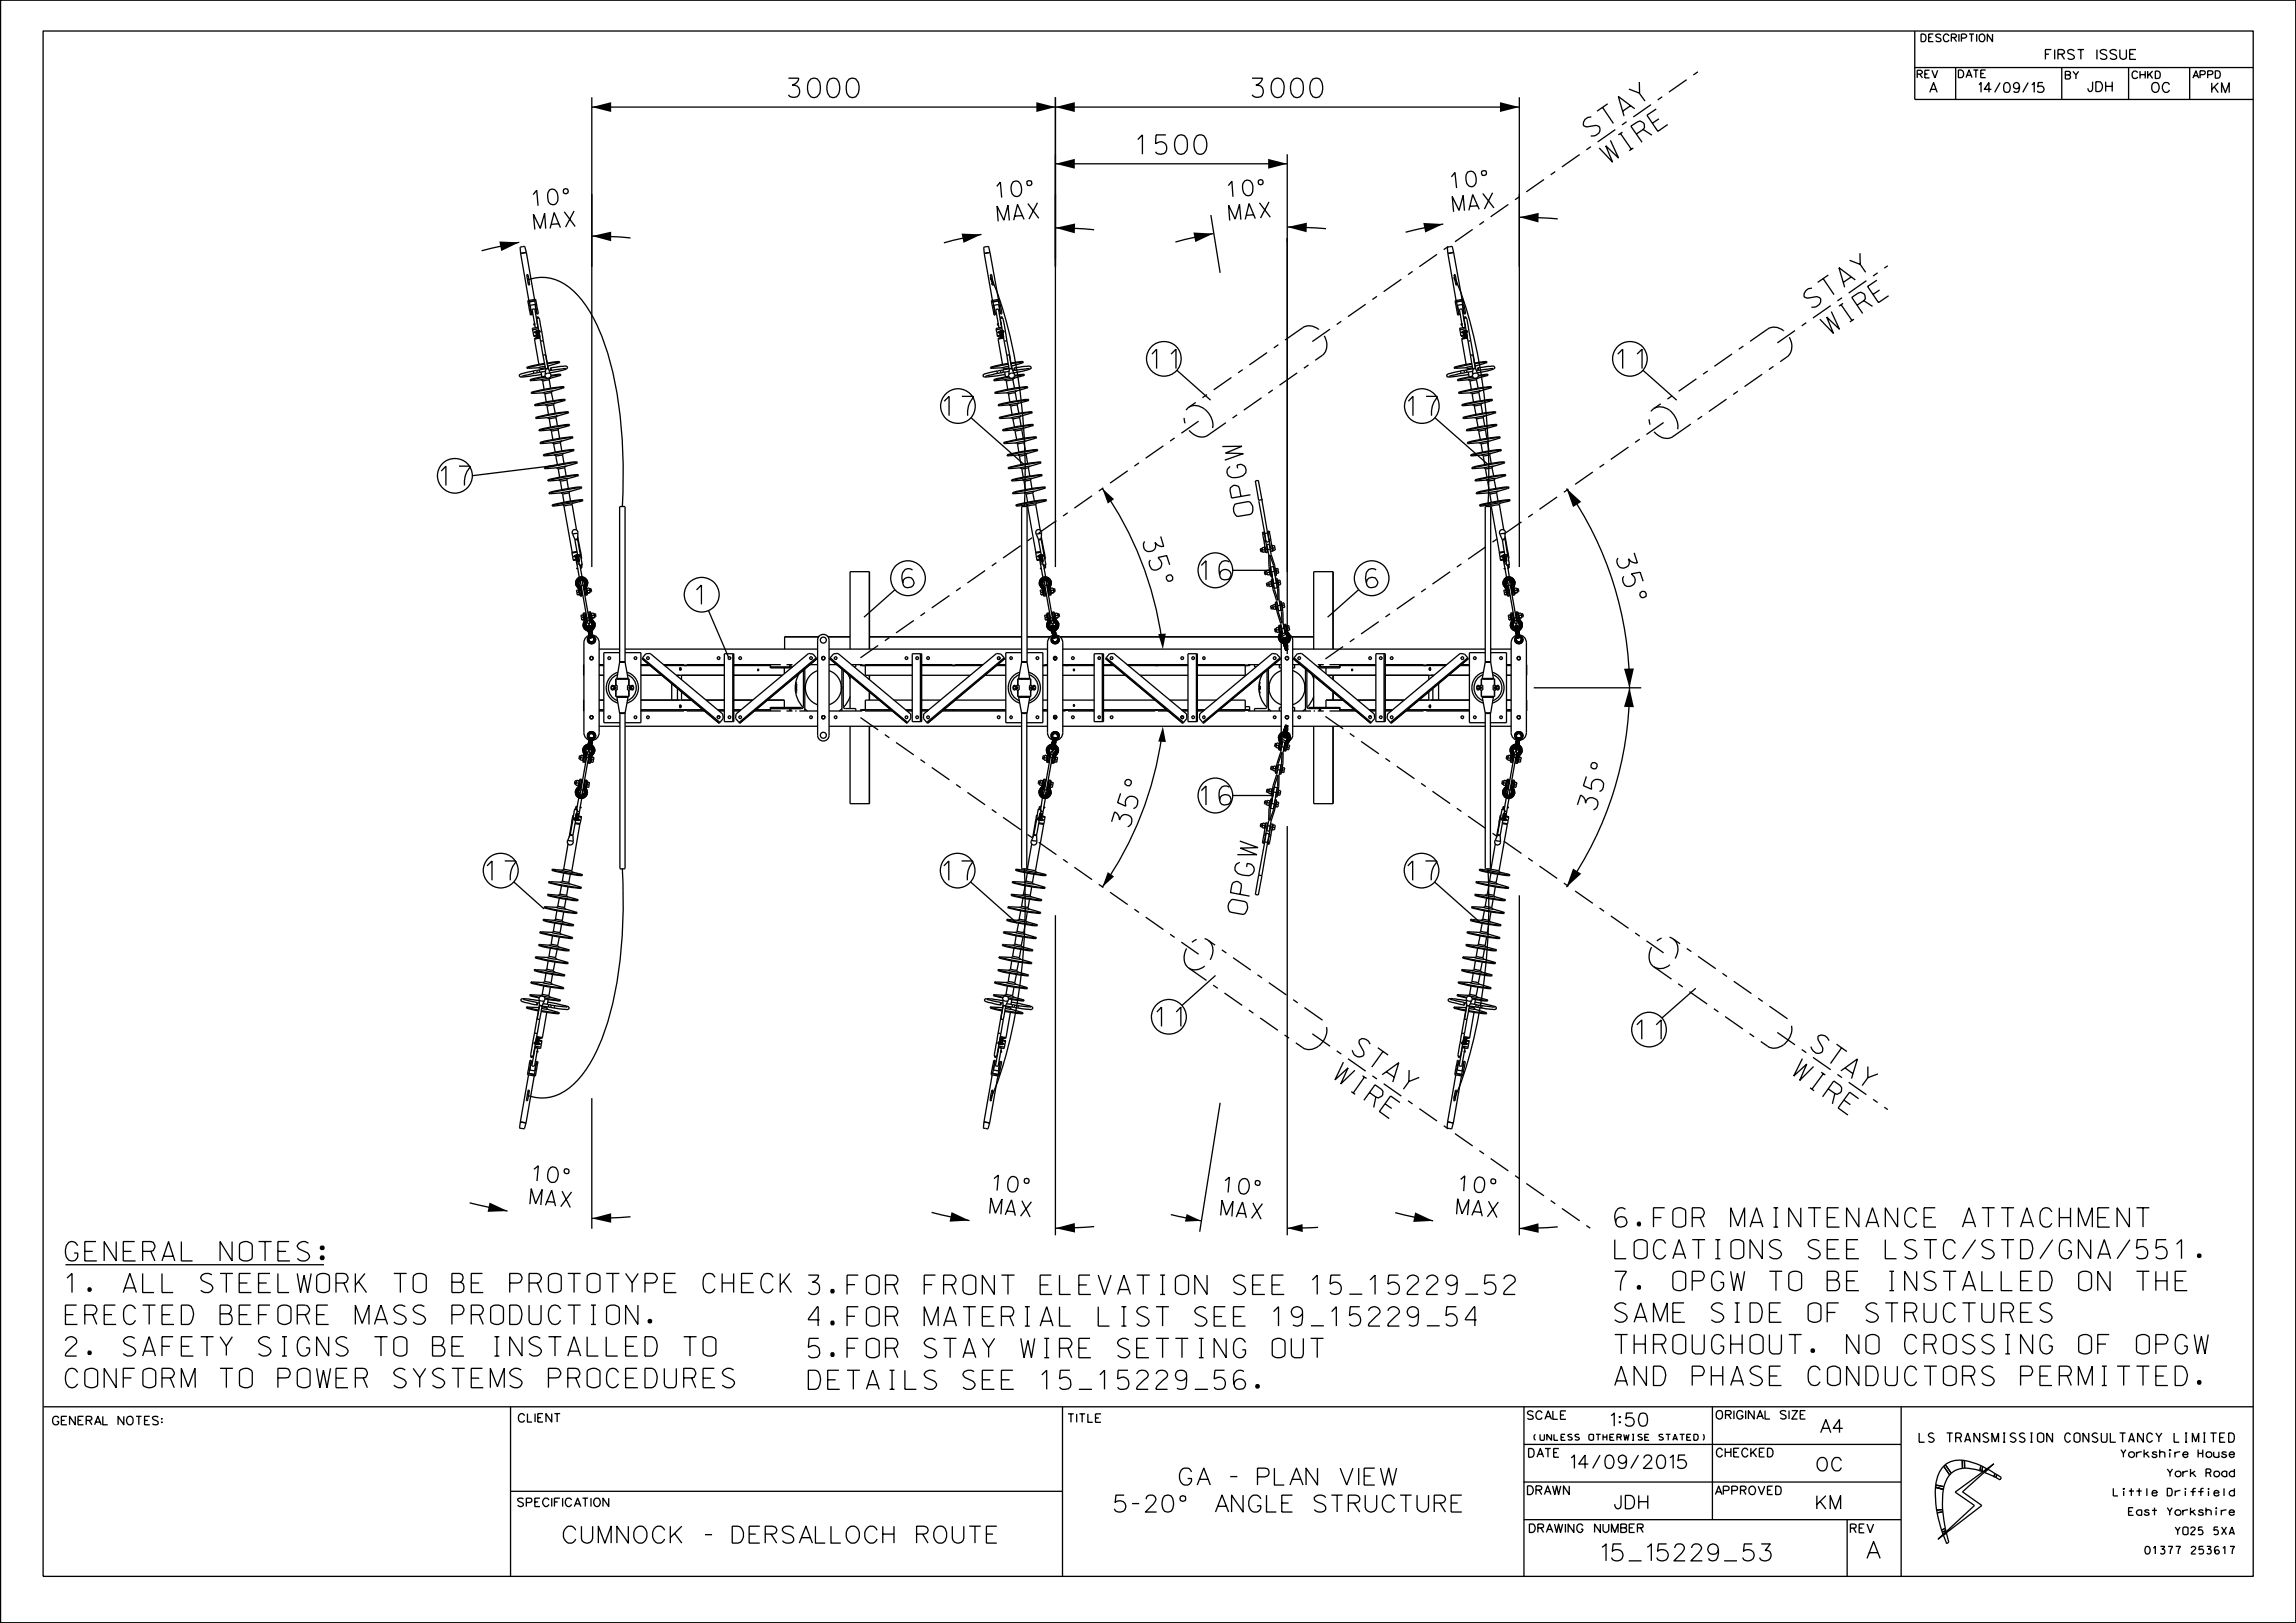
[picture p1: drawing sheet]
<svg xmlns="http://www.w3.org/2000/svg" width="297mm" height="210mm" viewBox="0 0 297 210" stroke-linecap="round" stroke-linejoin="round" font-family="sans-serif">
<defs><g id="words">
<g font-size="2.5">
<text x="102" y="12.6">3000</text>
<text x="162" y="12.6">3000</text>
<text x="206" y="17.8" transform="rotate(-34 206 17.8)">S T A Y</text>
<text x="147" y="19.9">1500</text>
<text x="208.3" y="21.2" transform="rotate(-34 208.3 21.2)">WI R E</text>
<text x="234.5" y="40" transform="rotate(-34 234.5 40)">S T A Y</text>
<text x="148.8" y="47.7">11</text>
<text x="209.1" y="47.7">11</text>
<text x="236.8" y="43.4" transform="rotate(-34 236.8 43.4)">WI R E</text>
<text x="121.9" y="53.8">17</text>
<text x="182" y="53.8">17</text>
<text x="56.9" y="62.8">17</text>
<text x="162.2" y="66.5" transform="rotate(-100 162.2 66.5)">O P G W</text>
<text x="116.7" y="76.1">6</text>
<text x="155.2" y="75">16</text>
<text x="176.6" y="76.1">6</text>
<text x="209" y="72.3" transform="rotate(73 209 72.3)">3</text>
<text x="209.8" y="74.7" transform="rotate(73 209.8 74.7)">5 °</text>
<text x="89.9" y="78.2">1</text>
<text x="155.2" y="104.2">16</text>
<text x="206.4" y="104.9" transform="rotate(-73 206.4 104.9)">3</text>
<text x="207.2" y="102.5" transform="rotate(-73 207.2 102.5)">5 °</text>
<text x="62.8" y="113.9">17</text>
<text x="121.9" y="113.9">17</text>
<text x="181.9" y="113.9">17</text>
<text x="161.2" y="118.4" transform="rotate(-80 161.2 118.4)">O P G W</text>
<text x="149.4" y="132.8">11</text>
<text x="174.7" y="136.1" transform="rotate(36 174.7 136.1)">S T A Y</text>
<text x="211.5" y="134.5">11</text>
<text x="234.1" y="135.7" transform="rotate(36 234.1 135.7)">S T A Y</text>
<text x="172.3" y="139.5" transform="rotate(36 172.3 139.5)">WI R E</text>
<text x="231.7" y="139" transform="rotate(36 231.7 139)">WI R E</text>
<text x="208.9" y="158.8">6.FOR MAINTENANCE ATTACHMENT</text>
<text x="8.5" y="167.3">1. ALL STEELWORK TO BE PROTOTYPE CHECK 3.FOR FRONT ELEVATION SEE 15_15229_52</text>
<text x="8.5" y="163.2">GENERAL NOTES:</text>
<text x="208.9" y="167">7. OPGW TO BE INSTALLED ON THE</text>
<text x="208.9" y="162.9">LOCATIONS SEE LSTC/STD/GNA/551.</text>
<text x="8.5" y="171.4">ERECTED BEFORE MASS PRODUCTION.</text>
<text x="104.6" y="171.6">4.FOR MATERIAL LIST SEE 19_15229_54</text>
<text x="208.9" y="171.1">SAME SIDE OF STRUCTURES</text>
<text x="8.5" y="179.6">CONFORM TO POWER SYSTEMS PROCEDURES</text>
<text x="8.5" y="175.5">2. SAFETY SIGNS TO BE INSTALLED TO</text>
<text x="104.6" y="179.8">DETAILS SEE 15_15229_56.</text>
<text x="104.6" y="175.7">5.FOR STAY WIRE SETTING OUT</text>
<text x="208.9" y="179.3">AND PHASE CONDUCTORS PERMITTED.</text>
<text x="208.9" y="175.2">THROUGHOUT. NO CROSSING OF OPGW</text>
</g>
<g font-size="2.2">
<text x="144.2" y="195.6">5-20° ANGLE STRUCTURE</text>
<text x="152.6" y="192.1">GA - PLAN VIEW</text>
<text x="72.9" y="199.7">CUMNOCK - DERSALLOCH ROUTE</text>
<text x="207.2" y="202">15_15229_53</text>
<text x="241.5" y="201.6">A</text>
</g>
<g font-size="2">
<text x="68.9" y="26.7" transform="rotate(-5 68.9 26.7)">1</text>
<text x="69.2" y="29.7" transform="rotate(-5 69.2 29.7)">MA X</text>
<text x="70.9" y="26.5" transform="rotate(-5 70.9 26.5)">0 °</text>
<text x="128.9" y="25.6" transform="rotate(-4 128.9 25.6)">1</text>
<text x="129.1" y="28.7" transform="rotate(-4 129.1 28.7)">MA X</text>
<text x="130.9" y="25.5" transform="rotate(-4 130.9 25.5)">0 °</text>
<text x="158.8" y="25.5" transform="rotate(-5 158.8 25.5)">1</text>
<text x="159.1" y="28.5" transform="rotate(-5 159.1 28.5)">MA X</text>
<text x="160.8" y="25.3" transform="rotate(-5 160.8 25.3)">0 °</text>
<text x="187.7" y="24.4" transform="rotate(-5 187.7 24.4)">1</text>
<text x="188" y="27.4" transform="rotate(-5 188 27.4)">MA X</text>
<text x="189.7" y="24.2" transform="rotate(-5 189.7 24.2)">0 °</text>
<text x="68.5" y="155.8" transform="rotate(5 68.5 155.8)">MA X</text>
<text x="68.8" y="152.8" transform="rotate(5 68.8 152.8)">1</text>
<text x="70.8" y="152.9" transform="rotate(5 70.8 152.9)">0 °</text>
<text x="128.3" y="154" transform="rotate(5 128.3 154)">1</text>
<text x="130.3" y="154.2" transform="rotate(5 130.3 154.2)">0 °</text>
<text x="158.2" y="154.2" transform="rotate(5 158.2 154.2)">1</text>
<text x="160.2" y="154.4" transform="rotate(5 160.2 154.4)">0 °</text>
<text x="188.7" y="154.1" transform="rotate(5 188.7 154.1)">1</text>
<text x="190.6" y="154.2" transform="rotate(5 190.6 154.2)">0 °</text>
<text x="128" y="157" transform="rotate(5 128 157)">MA X</text>
<text x="157.9" y="157.3" transform="rotate(5 157.9 157.3)">MA X</text>
<text x="188.4" y="157.1" transform="rotate(5 188.4 157.1)">MA X</text>
</g>
<g font-size="1.7">
<text x="208.4" y="184.5">1:50</text>
<text x="235.5" y="185.4">A4</text>
<text x="203.2" y="190">14/09/2015</text>
<text x="235.1" y="190.3">OC</text>
<text x="208.9" y="195.2">JDH</text>
<text x="235" y="195.3">KM</text>
</g>
<g font-size="1.3">
<text x="249.6" y="12">A</text>
<text x="256" y="12">14/09/15</text>
<text x="264.6" y="7.7">FIRST ISSUE</text>
<text x="270.1" y="11.8">JDH</text>
<text x="278.3" y="11.9">OC</text>
<text x="286.1" y="12">KM</text>
</g>
<text font-size="1.2" x="248.3" y="186.6">LS TRANSMISSION CONSULTANCY LIMITED</text>
<g font-size="1.1">
<text x="6.8" y="184.4">GENERAL NOTES:</text>
<text x="67.1" y="184">CLIENT</text>
<text x="138.2" y="184">TITLE</text>
<text x="197.6" y="183.7">SCALE</text>
<text x="222" y="183.6">ORIGINAL SIZE</text>
<text x="197.7" y="188.5">DATE</text>
<text x="222" y="188.5">CHECKED</text>
<text x="67" y="194.9">SPECIFICATION</text>
<text x="197.6" y="193.4">DRAWN</text>
<text x="221.9" y="193.4">APPROVED</text>
<text x="197.8" y="198.3">DRAWING NUMBER</text>
<text x="239.4" y="198.3">REV</text>
</g>
<g font-size="1">
<text x="248.5" y="5.4">DESCRIPTION</text>
<text x="253.3" y="10">DATE</text>
<text x="267.2" y="10.2">BY</text>
<text x="275.8" y="10.2">CHKD</text>
<text x="283.7" y="10.1">APPD</text>
<text x="274.4" y="188.6">Yorkshire House</text>
<text x="280.4" y="191.1">York Road</text>
<text x="273.4" y="193.6">Little Driffield</text>
<text x="275.4" y="196.1">East Yorkshire</text>
<text x="277.5" y="201.1">01377 253617</text>
<text x="281.4" y="198.6">YO25 5XA</text>
</g>
<text font-size=".8" x="198.3" y="186.3">(UNLESS OTHERWISE STATED)</text>
</g></defs>
<g fill="#000">
<path d="M76.6 13.9l2.5-.7v1.3zM134.1 13.2l2.4 .7-2.4 .6zM136.5 13.9l2.5-.7v1.3zM194 13.2l2.5 .7-2.5 .6zM64.6 31.2l2.6 .2-2.4 1.1zM76.6 30.5l2.5-.5v1.2zM124.4 30.2l2.6 .1-2.4 1.1zM136.5 21.2l2.5-.6v1.2zM136.5 29.5l2.6-.6-.1 1.3zM154.4 30.1l2.6 .1-2.4 1.1zM164 20.6l2.5 .6-2.5 .6zM166.5 29.4l2.6-.6-.1 1.2z"/>
<path d="M184.1 28.8l2.6 .2-2.3 1.1zM196.5 28.1l2.5-.6v1.3zM142.6 63.2l1.5 1.4-.8 .5zM202.6 63.2l1.9 1.7-1 .7zM149.8 82h1l-.4 2zM150.4 94l.4 2-1-.1zM210.8 89l.5 2.5h-1.2zM210.1 86.5h1.2l-.5 2.5zM143.3 112.8l.8 .6-1.5 1.4zM203.5 112.4l1 .7-1.9 1.7zM63.3 155.6l2.4 1.1-2.6 .1zM76.6 157.6l2.5-.6v1.2z"/>
<path d="M123.1 156.8l2.3 1.1-2.6 .2zM136.5 158.9l2.5-.7 .1 1.3zM153.5 157.1l1.9 .9-2.1 .1zM166.5 158.9l2-.5v1zM183.1 156.9l2.3 1.1-2.6 .1zM196.5 159l2.5-.7v1.2z"/>
<path d="M81.5 88.9l.2 .1h-.2z" fill-rule="evenodd"/>
<path d="M81.5 88.9l.2 .1h-.2z" fill-rule="evenodd"/>
<path d="M81.6 88.9h.1v.1h-.1z" fill-rule="evenodd"/>
<path d="M81.6 88.9h.1v.1h-.1z" fill-rule="evenodd"/>
<path d="M102.5 92.1h1.5z" fill-rule="evenodd"/>
<path d="M105.2 92.1h2.6z" fill-rule="evenodd"/>
<path d="M108.4 92.1h2.6z" fill-rule="evenodd"/>
<path d="M133.5 88.9h.1v.1h-.1z" fill-rule="evenodd"/>
<path d="M133.6 88.9h.1v.1h-.1z" fill-rule="evenodd"/>
<path d="M193.5 88.9h.1v.1h-.1z" fill-rule="evenodd"/>
<path d="M193.6 88.9h.1v.1h-.1z" fill-rule="evenodd"/>
<path d="M197.1 191.7l.1 .1h-.1z" fill-rule="evenodd"/>
<path d="M256 190.2h.2v.2h-.2z" fill-rule="evenodd"/>
<path d="M257.9 191h.1v.1h-.1z" fill-rule="evenodd"/>
</g>
<g fill="none" stroke="#000" stroke-width=".17">
<path d="M.1 0h296.9v210h-296.9zM5.6 4h285.9v200h-285.9zM76.6 12.6v60.8M76.6 13.9h119.9M136.5 12.6v60.8M166.5 20v64.6M196.5 12.6v60.8M247.7 8.7h43.8M247.7 4v8.9h43.8M248 9.6h.4l.3-.3-.3-.2h-.4v1M248.3 9.6l.4 .5M249 9.6h.3"/>
<path d="M249.6 9.1h-.6v1h.6M249.9 9.1l.4 1 .3-1M253 8.7v4.2M266.7 8.7v4.2M275.3 8.7v4.2M283.2 8.7v4.2M67.2 31.4l-4.9 1M67.3 32.8l1.1 6.1M68.1 32.7l-.8 .1M68.1 32.7l1 6M68.1 32.7l-.2-.8h-.3l-.3 .1v.8M68.2 35.7l.1 .9"/>
<path d="M68.3 36.2a5.6 5.6 0 0 1 5.9 1.5 18.7 18.7 0 0 1 4.5 8.3 59.7 59.7 0 0 1 1.8 19.6M68.3 39l.1 .6M68.3 36.6v.2M68.3 35.7h-.1M68.3 35.7l.2 .8M68.3 35.7v-.2l-.2 .1 .1 .1M68.5 39l.1 .6M68.5 36.5v.3M68.5 39h-.2M68.5 36.5l-.2 .1M68.5 36.8l-.1 .1-.1-.1M68.5 36.8h-.2"/>
<path d="M68.6 39.6l.2 1.1-.2 .1-.2-1.2M68.6 39.6h-.2M69.2 38.9l.1 .6M69.2 38.9l-.7 .2M69.2 38.9l-.7 .1M69.3 38.9v-.2l-1 .2v.1M69.3 38.9l.1 .6M69.3 38.9h-.1M69.4 39.5l.2 1.1h-.1l-.2-1.1M69.4 39.5h-.1M76.6 30.5l2.8 .1 2.2 .2M127 30.3l-2.8 .6-2.1 .5"/>
<path d="M127.3 32.8l1.1 6.1M128.1 32.7l-.8 .1M128.1 32.7l-.2-.8h-.3l-.4 .1 .1 .8M128.1 32.7l1.1 6M128.1 35.7l.2 .9M128.2 36.3l-.1-.4a31.2 31.2 0 0 1 2.5 7.5 78.6 78.6 0 0 1 1.9 22.2M128.3 39l.1 .6M128.3 39h.1M128.3 36.6h.1M128.3 35.7v-.2l-.2 .1v.1M128.3 36.6v.2M128.3 35.7h-.2"/>
<path d="M128.3 35.7l.1 .9M128.4 39.6h.2M128.4 39.6l.2 1.2 .1-.1-.1-1.1M128.4 39l.2 .6M128.4 36.6l.1 .2M128.5 36.8v.1h-.2v-.1M128.5 36.8h-.2M129.2 38.9l.1 .6M129.2 38.9l-.8 .1M129.2 38.9l-.8 .2M129.3 38.9l.1 .6M129.3 38.9v-.2l-1.1 .2 .1 .1"/>
<path d="M129.3 38.9h-.1M129.4 39.5l.2 1.1h-.2l-.1-1.1M129.4 39.5h-.1M136.5 21.2h30M136.5 29.5l2.9 .1 2.1 .1M156.6 27.8l1.2 7.5M157 30.2l-2.9 .6-2.1 .5M166.5 29.4l5 .2M186.7 29l-4.9 1M187.3 32.8l1 6.1M188 32.7l1.1 6M188 32.7l-.1-.8h-.4l-.3 .1 .1 .8"/>
<path d="M188 32.7l-.7 .1M188.1 35.7l.2 .9M188.2 36.3l-.1-.4a31.2 31.2 0 0 1 2.5 7.5 78.6 78.6 0 0 1 1.9 22.2M188.2 39l.1 .6M188.3 35.7l-.1-.2-.1 .1v.1M188.3 36.6v.2M188.3 35.7h-.2M188.3 35.7l.1 .8M188.4 36.5l.1 .3M188.4 39h-.2M188.4 36.5l-.1 .1M188.4 39l.1 .6"/>
<path d="M188.5 36.8v.1h-.1l-.1-.1M188.5 36.8h-.2M188.5 39.6l.2 1.1-.1 .1-.3-1.2M188.5 39.6h-.2M189.1 38.9l-.7 .1M189.1 38.9l-.7 .2M189.1 38.9l.1 .6M189.3 38.9h-.2M189.3 38.9l.1 .6M189.3 38.9v-.2l-1.1 .2v.1M189.4 39.5l.2 1.1h-.2l-.2-1.1M189.4 39.5h-.2"/>
<path d="M196.5 28.1l5 .2M68.9 42.7l.1 .3M69 43v.5M69 43.4v.1M69 43.5h.1M69 48l-1.7 .4a.18 .18 0 0 0-.1 .2 .18 .18 0 0 0 .2 .2l2.6-.3M69 48v.1l.1 .2M69 41.9l.2 .1M69.1 48.3h.1M69.1 48.3l-1.6 .4M69.1 42.5h.1M69.1 41.8l-.1 .2 .2 .1"/>
<path d="M69.1 43.9l.6 3.3M69.1 41.8l.1 .2M69.2 42l.1 .4M69.2 43.8h.1M69.2 43.8l-.1 .1M69.2 43.8l.6-.1zM69.3 42.4l-.4 .1v.2M69.3 40.6h.1l-.2-1.2-.6 .1 .2 1.2h.1M69.3 43.1h.1M69.4 43.1l.1 .6M69.4 47.9l.1 .3M69.4 47.9l-.4 .1"/>
<path d="M69.5 43.7h.1M69.5 42.8l.1 .9M69.5 48.2l-.4 .1M69.5 42.8l.3 .1-.1 .1M69.5 42.8v.2M69.5 42.8l-.3 .2 .1 .1M69.5 42.8v.3M69.5 41.8h.1M69.5 48.2h.1M69.5 41.8l-.3-1.8h-.4l.3 1.8M69.5 41.8v.2M69.5 43h.2"/>
<path d="M69.5 42l.1 .4M69.5 43.1h-.2M69.5 43.1h.1M69.5 43.1h-.1M69.5 43v.1M69.5 43l-.2 .1M69.5 43.1l.1 .6M69.5 41.9v.1M69.6 42h-.1M69.6 42.4h.1M69.6 42.4h-.3M69.6 43.7h-.1"/>
<path d="M69.6 43.7h.1M69.6 42.5l-.7 .2M69.7 41.2l-.1-.2h-.1v.2M69.7 42.9l-.7 .1M69.7 43v.1M69.7 47.6l.2 .1M69.7 47.9l.1 .3M69.7 43.1l.1 .5M69.7 47.9h-.3M69.7 43l-.2 .1M69.7 43.1h-.2M69.8 43.3l-.8 .2"/>
<path d="M69.8 43.6l-.2 .1M69.8 48.2h.1M69.8 43.6l-.3 .1M69.8 48.2h-.3M69.8 43.7l-.7 .2M69.8 43.6l-.6 .2M69.9 47.7v.1M69.9 44.2l.3 1.8M70 48.1l.1 .7M70 49.1l.2 .2M70.2 49.3l.2 1.1M70.2 46l.4 1.8"/>
<path d="M70.3 44.1l-.4-2.4a.49 .49 0 0 0-.3-.6l-.2 .2 .5 2.9M70.3 44.1l-.4 .1M70.3 44.1l.3 1.8M70.3 50.8l.2 .2M70.4 47l-2 .4-.2 .1v.2M70.4 47.1l-2.2 .6M70.5 51l.2 1M70.5 48.7l-1.9 .4v.1M70.5 48.5l.1 .4 .2 .1 .4-.2 .1-.2M70.5 47.4l-.8 .1 .1 .1-1.6 .1M70.6 48l-.8 .2M70.6 47.6l-.7 .1"/>
<path d="M70.6 47.7l-.9 .2M70.6 45.9h.1M70.6 48.8l-2 .4M70.6 52.4l.2 .2M70.6 45.9l-.4 .1M70.6 45.9l.3 1.8M70.6 45.9l.3 1.9M70.6 47.8l-.1 .7M70.8 52.6l.1 1M70.9 54.1l.1 .1M70.9 47.7h-.2l-.1 .1M70.9 47.7h.1"/>
<path d="M70.9 47.7l.3 .6M71 49.2l.2 1M71 54.2l.2 1.1M71 49.2l-.8 .1M71.2 49l-.2 .2M71.2 55.6l.1 .2M71.2 48.3l.1 .3M71.2 48.3a.6 .6 0 0 0-.7 .2M71.2 47.6l.1 .3-.1-.1zM71.2 47.6l.7-.1a1.77 1.77 0 0 1 1.5 0 .89 .89 0 0 1-.9 .5l-1.3 .3M71.3 47.9h-.3M71.3 55.8l.2 1.1"/>
<path d="M71.3 50.8l.2 1M71.3 50.8l-.8 .2M71.4 50.6l-1.1 .2-1.6 .1M71.4 50.6l-.1 .2M71.5 57.3l-1.6 .1M71.5 57.3l.1 .2M71.6 57.5l.2 1M71.6 52.4l.2 1.1M71.6 52.4l-.8 .2M71.7 52.2l-.1 .2M71.7 58.9l.2 .1M71.9 59l.2 1.1"/>
<path d="M71.9 54.1l.2 1M71.9 54.1l-.9 .1M72 53.9l-.1 .2M72.2 55.7l-.9 .1M72.2 55.7l.2 1M72.3 55.4l-.1 .3M72.4 46.9l-1.5 .5M72.4 46.9v-.1h-.1l-1.5 .2M72.4 46.9l-1.6 .2M72.5 57.3l-.9 .2M72.5 57.3l.2 1M72.5 48.5l-1.2 .2"/>
<path d="M72.5 48.5l-1.4 .5 .1-.1-1.2 .2h.1l-1.5 .1M72.5 48.5v-.1h-.1l-1.1 .2M72.6 57.1l-.1 .2M72.8 58.9l-.9 .1M72.8 58.9l.2 1.1M72.9 58.7l-.1 .2M73 50.2v-.1l-.3-.1-1.9 .3-1.8 .4-.3 .1v.1M73 50.2l-1.7 .1-2 .4-.6 .2M73 50.2l-1.6 .4M73.1 51.8l-1.4 .4h.1l-2.6 .3M73.1 51.8v-.1h-.3l-1.7 .2-1.9 .4v.2M73.1 51.8l-2 .2-1.9 .5"/>
<path d="M73.2 47.7l-1.9 .2M73.6 53.4l-1.6 .5-1.1 .2h-1.6M73.6 53.4l-.4-.1-1.8 .2-1.8 .4-.3 .1v.1M73.6 53.4l-2.2 .2-1.5 .3-.6 .2M73.7 55l-2 .3-2 .4M73.7 55l-1.5 .4h.1l-1.2 .2h.1l-1.5 .1M73.7 55v-.1h-.3l-1.7 .3-1.9 .4-.1 .1M74.1 56.6l-1.5 .5-1.1 .2M74.1 56.6l-.3-.1-1.8 .3-1.9 .4-.3 .1 .1 .1M74.1 56.6l-2.1 .3-1.5 .3-.6 .2M74.3 58.3l-1.5 .4h.1l-1.2 .2h.1l-1.5 .1M74.3 58.3l-.1-.1h-.2l-1.8 .2-1.7 .4h-.1l-.1 .2"/>
<path d="M74.3 58.3l-1.7 .1-2.3 .6M74.7 59.9l-1.6 .5-1.1 .1M74.7 59.9l-.1-.1h-.6l-1.5 .2-1.8 .4-.3 .1v.1M74.7 59.9l-2.2 .2-1.5 .3-.6 .2M125.6 54l6.8 6.1M128.9 42.7v.3M128.9 43l.1 .5M129 43.4v.1M129 43.5h.1M129 48l-1.6 .4-.2 .1v.2a1.98 1.98 0 0 0 1.4 0l1.4-.2M129 48v.1l.1 .2M129 41.9l.2 .1"/>
<path d="M129.1 48.3h.1M129.1 48.3l-1.7 .4M129.1 42.5h.1M129.1 41.8l-.1 .2 .2 .1M129.1 43.9l.6 3.3M129.1 41.8l.1 .2M129.2 42v.4M129.2 43.8h.1M129.2 43.8l-.1 .1M129.2 43.8l.6-.1zM129.2 42.4l-.4 .1 .1 .2M129.3 40.6h.1l-.2-1.2-.6 .1 .2 1.2h.1"/>
<path d="M129.3 43.1h.1M129.3 43.1l.1 .6M129.4 43.7h.2M129.4 47.9l.1 .4M129.4 47.9l-.4 .1M129.5 42.8l.1 .9M129.5 48.3h-.4M129.5 42.8l.3 .1-.1 .1M129.5 42.8v.3M129.5 42.8l-.3 .2v.1h.1M129.5 41.8h.1M129.5 48.3h.1"/>
<path d="M129.5 41.8l-.3-1.8h-.4l.3 1.8M129.5 41.8v.2M129.5 42l.1 .4M129.5 43.1h-.2M129.5 43.1h.1M129.5 43.1l.1 .6M129.5 41.9v.1M129.5 42h.1M129.6 42.4h-.4M129.6 42.4h.1M129.6 42.5l-.7 .2M129.6 43.7h-.2"/>
<path d="M129.6 43.7h.1M129.6 41.2v-.2h-.2l.1 .2M129.7 42.9l-.8 .1M129.7 43l-.2 .1M129.7 43.1h-.2M129.7 43v.1M129.7 47.6l.2 .1M129.7 47.9l.1 .3M129.7 43.1l.1 .5M129.7 47.9h-.3M129.8 43.3l-.8 .2M129.8 48.2h.1"/>
<path d="M129.8 48.2l-.3 .1M129.8 43.6l-.2 .1M129.8 43.7l-.7 .2M129.8 43.6l-.6 .2M129.9 47.7v.1M129.9 44.2l.3 1.8M130 48.1l.1 .7M130 49.1l.2 .2M130.2 49.3l.2 1.1M130.2 44.1l-.4-2.7-.1-.2h-.1l-.2 .1 .5 2.9M130.2 44.1l-.3 .1M130.2 46l.4 1.8"/>
<path d="M130.2 44.1l.4 1.8M130.3 50.8l.2 .2M130.4 47l-2 .4-.3 .1v.2M130.4 47.1l-2.3 .6M130.5 51l.1 1M130.5 48.7l-1.9 .4v.1M130.5 48.5a.48 .48 0 0 1 .7-.1v.2M130.5 48.5a.39 .39 0 0 0 .1 .4 .39 .39 0 0 0 .4 0l.2-.3M130.5 47.4l-.8 .2h.1l-1.7 .1M130.5 48l-.7 .2M130.5 47.7l-.8 .2M130.5 47.6l-.6 .1"/>
<path d="M130.6 48.8l-2 .4M130.6 52.4l.1 .2M130.6 45.9l.3 1.8M130.6 47.8l-.1 .7M130.6 45.9l-.4 .1M130.6 45.9h.1M130.6 45.9l.3 1.9M130.7 52.6l.2 1M130.9 47.7h-.2l-.1 .1M130.9 54.1h-1.6M130.9 54.1l.1 .1M130.9 47.7h.1"/>
<path d="M130.9 47.7l.3 .7M131 54.2l.2 1.1M131 49.2l.2 1M131 49.2l-.8 .1M131.1 49l-.1 .2M131.1 55.6l.2 .2M131.2 47.6l.1 .3M131.2 47.6v.2l.1 .1M131.2 47.6l.7-.1a1.77 1.77 0 0 1 1.5 0 .89 .89 0 0 1-.9 .5l-1.4 .3M131.2 47.9h-.2M131.3 55.8l.2 1.1M131.3 50.8l-.8 .2"/>
<path d="M131.3 50.8l.2 1M131.4 50.6l-.1 .2M131.4 57.3l.2 .2M131.4 57.3l-1.5 .1M131.6 52.4l.2 1.1M131.6 52.4l-.9 .2M131.6 57.5l.2 1M131.7 52.2l-.1 .2M131.7 58.9l.2 .1M131.9 59l.2 1.1M131.9 54.1l-.9 .1M131.9 54.1l.2 1"/>
<path d="M132 53.9l-.1 .2M132.2 55.7l-.9 .1M132.2 55.7l.2 1M132.3 55.4l-.1 .3M132.4 46.9l-1.6 .5M132.4 46.9v-.1h-.2l-1.4 .2M132.4 46.9l-1.6 .2M132.5 57.3l.1 1M132.5 57.3l-.9 .2M132.5 48.5l-1.3 .2M132.5 48.5l-1.4 .5 .1-.1-1.2 .3h-1.4M132.5 48.5l-.1-.1-1.2 .2"/>
<path d="M132.6 57.1l-.1 .2M132.8 58.9l.1 1.1M132.8 58.9l-.9 .1M132.9 58.7l-.1 .2M132.9 50.2l-1.5 .4-1.2 .2h.1l-1.6 .1M132.9 50.2v-.1l-.3-.1-1.8 .3-1.8 .4-.3 .1v.1M132.9 50.2l-1.7 .1-1.9 .4-.6 .2M133.1 51.8l-2 .2-1.9 .5M133.1 51.8l-1.4 .4-1.2 .2-1.3 .1M133.1 51.8v-.1h-.3l-1.7 .2-1.9 .4v.2M133.2 47.7l-1.9 .2M133.5 53.4l-1.5 .5-1.2 .1 .1 .1"/>
<path d="M133.5 53.4l-.1-.1-1.6 .2-2.3 .4-.2 .1v.1M133.5 53.4l-1.7 .2-1.9 .3-.6 .2M133.7 55l-1.4 .4-1.2 .2h.1l-1.5 .1M133.7 55l-.1-.1h-.2l-1.7 .3-2 .4v.1M133.7 55l-2 .3-2 .4M134.1 56.6l-2.7 .7M134.1 56.6l-.1-.1-1.6 .2-2.3 .5-.3 .1 .1 .1M134.1 56.6h-.6l-1.6 .3-1.4 .3-.6 .2M134.2 58.3l-2 .2-1.9 .5M134.2 58.3l-1.4 .4h.1l-1.2 .2h.1l-1.5 .1M134.2 58.3v-.1h-.3l-1.7 .2-1.9 .4v.2M134.7 59.9l-2.2 .2-1.5 .3-.6 .2"/>
<path d="M134.7 59.9v-.1h-.4l-1.8 .2-1.8 .4-.2 .1-.1 .1M134.7 59.9l-1.6 .5M152.2 47.9l4.4 3.9M185.6 54l6.8 6M188.8 42.7l.1 .3M188.9 43l.1 .5M189 43.4v.1M189 43.5h.1M189 48l-1.6 .4-.3 .1 .1 .2a1.98 1.98 0 0 0 1.3 0l1.5-.2M189 48l-.1 .1 .2 .2M189 41.9l.1 .1M189.1 48.3l-1.7 .4"/>
<path d="M189.1 48.3h.1M189.1 42.5h.1M189.1 41.8v.2M189.1 41.8l-.1 .2 .1 .1M189.1 43.9l.6 3.3M189.1 42l.1 .4M189.2 43.8h.1M189.2 43.8l-.1 .1M189.2 43.8l.6-.1zM189.2 42.4l-.4 .1v.2M189.2 40.6h.2l-.2-1.2-.7 .1 .2 1.2h.2M189.3 43.1h.1"/>
<path d="M189.3 43.1l.1 .6M189.4 43.7h.2M189.4 47.9v.3M189.4 47.9l-.4 .1M189.4 41.8l.1 .2M189.4 42.8l.4 .1-.1 .1M189.4 42.8l.1 .2M189.4 42.8l-.3 .2 .2 .1M189.4 42.8l.1 .3M189.4 41.8h.1M189.4 48.2h.1M189.4 41.8l-.3-1.8h-.3l.3 1.8"/>
<path d="M189.4 42.8l.2 .9M189.4 48.2l-.3 .1M189.5 43.1h.1M189.5 43.1h-.2M189.5 43v.1M189.5 43l-.2 .1M189.5 43.1l.1 .6M189.5 42v.4M189.5 43h.2M189.5 42h.1M189.5 41.9v.1M189.5 42.4h.1"/>
<path d="M189.5 42.4h-.3M189.6 42.5l-.8 .2M189.6 43.7h-.2M189.6 43.7h.1M189.7 41.2l-.1-.2h-.2v.2M189.7 42.9l-.8 .1M189.7 43l-.2 .1M189.7 43.1h-.2M189.7 43v.1M189.7 47.6l.2 .1M189.7 47.9l.1 .3M189.7 43.1l.1 .5"/>
<path d="M189.7 47.9h-.3M189.7 43.3l-.7 .2M189.8 48.2h-.4M189.8 43.3l-.8 .2M189.8 48.2h.1M189.8 43.6l-.2 .1M189.8 43.6l-.6 .2M189.8 43.7l-.7 .2M189.9 47.7v.1M189.9 44.2l.3 1.8M189.9 48.1l.1 .7M190 49.1l.1 .2"/>
<path d="M190.1 49.3l.2 1.1M190.2 46l.3 1.8M190.3 50.8l.1 .2M190.3 44.1l-.5-2.8-.3-.2-.1 .2 .5 2.9M190.3 44.1l-.4 .1M190.3 44.1l.3 1.8M190.4 47l-2 .4-.3 .1v.2M190.4 47.1l-2.3 .6M190.4 51l.2 1M190.5 47.4l-.8 .1v.1l-1.6 .1M190.5 47.7l-.8 .2M190.5 47.6l-.6 .1"/>
<path d="M190.5 48.7l-1.9 .4v.1M190.5 48l-.7 .2M190.5 52.4l.2 .2M190.5 45.9l.4 1.8M190.5 47.8v.7M190.5 48.8l-1.9 .4M190.5 45.9l-.3 .1M190.5 45.9h.1M190.6 45.9l.3 1.9M190.7 52.6l.2 1M190.9 54.1l.1 .1M190.9 47.7h.1"/>
<path d="M190.9 47.7h-.3l-.1 .1M190.9 47.7h-.2l-.2 .1M190.9 47.7l.2 .6M191 49.2l.2 1M191 49.2l-.9 .1M191 54.2l.2 1.1M191.1 49l-.1 .2M191.1 48.3l.1 .3M191.1 55.6l.2 .2M191.1 48.3a.44 .44 0 0 0-.6 .4l.3 .3 .2-.1 .2-.3M191.2 47.6v.3M191.2 47.6l.7-.1a1.77 1.77 0 0 1 1.4 0h.1a.88 .88 0 0 1-.9 .5l-1.4 .3"/>
<path d="M191.2 47.9h-.2M191.3 55.8l.2 1.1M191.3 50.8l.2 1M191.3 50.8l-.9 .2M191.4 57.3l.2 .2M191.4 50.6l-.1 .2M191.4 57.3l-1.6 .1M191.6 52.4l.2 1.1M191.6 57.5l.2 1M191.6 52.4l-.9 .2M191.7 52.2l-.1 .2M191.7 58.9l.2 .1"/>
<path d="M191.9 54.1l.2 1M191.9 59l.2 1.1M191.9 54.1l-.9 .1M192 53.9l-.1 .2M192.2 55.7l-.9 .1M192.2 55.7l.1 1M192.3 55.4l-.1 .3M192.3 46.9l-1.5 .5M192.3 46.9v-.1h-.1l-1.5 .2M192.3 46.9l-1.6 .2M192.4 57.3l-.8 .2M192.4 57.3l.2 1"/>
<path d="M192.5 48.5l-1.4 .5v-.1l-2.5 .3M192.5 48.5v-.1h-.1l-1.2 .2M192.5 48.5l-1.3 .2M192.5 57.1l-1.1 .2M192.5 57.1l-.1 .2M192.7 58.9l.2 1.1M192.7 58.9l-.8 .1M192.8 58.7l-.1 .2M192.9 50.2l-1.7 .1-1.9 .4-.6 .2M192.9 50.2l-1.5 .4-1.2 .2h.1l-1.6 .1M192.9 50.2l-.1-.2-1.6 .2-2.3 .5-.2 .1v.1M193 51.8l-1.9 .2-2 .5"/>
<path d="M193 51.8l-1.3 .4-2.6 .3M193 51.8v-.1h-.2l-1.7 .2-1.9 .4-.1 .2M193.1 47.7l-1.9 .2M193.5 53.4l-2.2 .2-1.4 .3-.6 .2M193.5 53.4l-1.6 .5-1.1 .2h-1.5M193.5 53.4l-.3-.1-1.9 .2-1.8 .4-.3 .1 .1 .1M193.6 55l-2 .3-1.9 .4M193.6 55l-1.4 .4h.1l-1.2 .2h.1l-1.5 .1M193.6 55v-.1h-.3l-1.7 .3-1.9 .4v.1M194.1 56.6l-.3-.1-1.9 .3-1.8 .4-.3 .1v.1M194.1 56.6l-2.2 .3-1.5 .3-.6 .2M194.1 56.6l-1.6 .5"/>
<path d="M194.2 58.3l-1.6 .1-2.3 .6M194.2 58.3l-1.4 .4h.1l-1.2 .2-1.4 .1M194.2 58.3v-.1h-.3l-1.7 .2-1.7 .4-.2 .1v.1M194.6 59.9l-.1-.1h-.5l-1.5 .2-1.8 .4-.3 .1v.1M194.6 59.9l-1.5 .5M194.6 59.9l-2.1 .2-1.5 .3-.6 .2M212.5 47.9l4.4 3.9M72 60.5l.2 .2M72 60.5l-1.6 .1M72.2 60.7l.2 1M72.3 62.1l.2 .2M72.5 60.1l-11.4 1.5"/>
<path d="M72.5 62.3l.2 1.1M72.6 63.8l.2 .2M72.7 65.3h.1M72.8 65.3l-1.4 .2M72.8 65.3l.2 .2M72.8 64l.2 1M73 65.5l1 6M73.1 60.6l-.9 .1M73.1 60.6l.1 1M73.2 60.4l-.1 .2M73.3 62.1l.2 1.1M73.3 62.1l-.8 .2"/>
<path d="M73.4 61.9l-.1 .2M73.6 63.8l.2 1M73.6 63.8l-.8 .2M73.7 63.6l-2.7 .3M73.7 63.6l-.1 .2M74 71.6l.1 .4M74 65.3l.6 3.3M74 65.3l-1 .2M74.1 65.1h.1l-1.5 .2M74.1 72l.1 .4M74.1 69.1l.3 .7M74.1 65.1l-.1 .2"/>
<path d="M74.1 72.4l.1 .1M74.2 72.5h.1M74.2 72.5l.6-.2-.6 .2M74.2 72.4v.1M74.4 69.9l.5 3.1M74.4 69.8v.1M74.4 72.1h.1M74.5 75.6l.4-.2zM74.5 72.1l.1 .6M74.6 72.7h.2M74.6 71.8l.2 .9M74.6 76.7l.1 .3"/>
<path d="M74.6 71.8h.4l-.1 .2M74.6 71.8v.2M74.6 71.8l-.3 .2 .1 .1M74.6 71.8v.3M74.6 73.6h.1M74.6 73l.1 .4M74.6 72h.3M74.6 71.4l-.6 .2M74.6 72.1h-.2M74.6 72.1h.1M74.6 72v.1M74.6 72l-.2 .1"/>
<path d="M74.6 71.4l-.6 .1v.1M74.6 72.1l.2 .6M74.6 72.1h-.1M74.7 77h.1M74.7 73.5v.1M74.7 73.5l-.1 .1M74.7 73.6v.1M74.7 69.8l.6 3.1M74.7 73.4l-.1 .1v.1M74.7 71.9l-.6 .1M74.7 69.7l-.3 .1M74.7 69.8l-.3 .1"/>
<path d="M74.7 69.7v.1M74.7 73.4l.3 1.5M74.7 69.4l.4 1.9M74.8 72.7h-.2M74.8 69l-.1-.3-.2-.2h-.2l-.2 .2-.1 .2 .1 .2M74.8 69l-.7 .1M74.8 72.7h.1M74.8 69l-.1 .7M74.8 72.3l-.6 .1M74.8 61.5l-1.6 .2-2.3 .5M74.8 76.3l-.2 .1v.3M74.8 72.3l-.6 .2"/>
<path d="M74.8 61.5l-1.4 .4h.1l-1.2 .2h.1l-1.5 .1M74.8 61.5v-.1h-.3l-1.7 .3-1.7 .3-.2 .1v.1M74.9 72v.1M74.9 72.1h-.3M74.9 72.6l-.3 .1v.3M74.9 72.1v.5M74.9 72l-.3 .1M74.9 76.6l-.3 .1M74.9 75a.62 .62 0 0 1 .7 .1 .62 .62 0 0 1 .1 .7v.4v-.5a.58 .58 0 0 0-.2-.8 .58 .58 0 0 0-.8 .3 .58 .58 0 0 0 .2 .7l.2 .4-.2-.5a.62 .62 0 0 1 0-.8zM74.9 76.2l.2-.1zM74.9 76.3l.2-.2zM74.9 72.6l-.1 .1"/>
<path d="M74.9 76.3l-.1-.2a.78 .78 0 0 1-.1-1.2 .78 .78 0 0 1 1.1 0 .78 .78 0 0 1 0 1.1v.2l.1-.4a.78 .78 0 0 0-.3-1 .78 .78 0 0 0-1.1 .3 .78 .78 0 0 0 .4 1.1v.1M74.9 76.1l.2 1M74.9 73l.1 .2M74.9 72.6l-.3 .1M74.9 76.9l-.2 .1M74.9 72.9l-.3 .1M74.9 76.3h.3zM75 74.9h.1M75 77h.1M75 74.9l.1 .6M75 71.3h.1M75 75.9l-.2 .2z"/>
<path d="M75 77l-.1-.7h-.1l.2 .7M75 73.2h.1M75 73.2l.1 .2M75.1 71.3v.1M75.1 76.1l.1 .1 .1 .9M75.1 75.5h.1M75.1 76.1l.2 1M75.1 76.1h-.2M75.1 73.4l.2 1.4M75.1 73.4h.1M75.1 71.4l.1 .4M75.1 71.4h-.1"/>
<path d="M75.1 73.5v.1M75.1 73.5h.1M75.1 73.2h-.1M75.1 73.2h.1M75.2 76.4h.1M75.2 71.8v.4M75.2 71.8l-.1 .1M75.2 72.3h.1M75.2 72.2h.1M75.2 75.8l.7 4.2M75.2 73.4l-.1 .1M75.2 79.9v.3"/>
<path d="M75.2 73.2l.1 .2M75.2 73.2h-.1M75.2 63.1v-.1h-.6l-1.5 .3-1.8 .4-.3 .1v.1M75.2 63.1l-1.5 .5M75.2 63.1l-2.1 .3-1.5 .3-.6 .2M75.2 72.2v.1M75.2 73.2h.1M75.2 76.8h.2M75.3 72.9l-.1 .3M75.3 72.9l-.2 .2h-.1l-.1-.1M75.3 73.4h-.1M75.3 77.1h-.2"/>
<path d="M75.3 73.4h-.2M75.3 74.8l.1 .6M75.3 74.8l-.3 .1M75.3 74.8h.1M75.4 64.8v-.1h-.3l-1.7 .2-1.7 .4-.3 .1v.1M75.4 64.8l-1.3 .3M75.4 79.5h.1l.1 .7h-.1zM75.4 64.8l-1.6 .1-2.4 .6M75.4 79.6h-.3l.1 .3M75.4 75.7l-.1-.7-.3 .1 .2 .7M75.4 75.4h.1M75.4 75.7l.8 4.2"/>
<path d="M75.4 75.7l-.2 .1M75.5 79.9h-.3M75.5 79.3l.2 1.1M75.5 79.3l.1 1.1M75.5 76.3h.1M75.6 75.8l.3 .1zM75.6 76l.2 .1zM75.6 76.1h.2zM75.6 75.9l.2 1.1M75.6 75.3l.4 .1zM75.6 76.2h.2zM75.6 76.2v-.7a.42 .42 0 0 0-.5-.4 .42 .42 0 0 0-.1 .7l.2 .5"/>
<path d="M75.6 76.2v-.6a.45 .45 0 0 0-.2-.6 .45 .45 0 0 0-.6 .2 .45 .45 0 0 0 .2 .6l.1 .5M75.6 75.9v.3l.2 .8M75.6 76.2v-.2l.1-.4a.46 .46 0 0 0-.3-.6 .46 .46 0 0 0-.6 .3 .46 .46 0 0 0 .2 .6l.1 .4M75.6 79.3h-.1M75.6 79.3l.2 1.1M75.6 79.3l.3 1M75.7 76.7h-.1M75.7 75.9l.3 1.1M75.7 75.9h-.1M75.8 79.6h.1M75.8 76.2v-.4a.7 .7 0 0 0-.2-1 .7 .7 0 0 0-1 .3 .7 .7 0 0 0 .3 .9l.1 .3-.2-.3a.7 .7 0 0 1-.1-1 .7 .7 0 0 1 1-.1 .7 .7 0 0 1 .1 1v.3M75.8 77h.2"/>
<path d="M75.9 80l.1 .3M75.9 76.1h.3l.1 .3M76 76.8h.1M76 76.8l-.1-.7h-.1l.2 .7M76.1 79.5h.1M76.2 79.2l.1 1M76.2 79.9v.3M76.2 79.9l-.3 .1M76.2 79.9v.1M76.2 76.2h.2l.1 .3M76.3 76.4v.3M76.3 76.4h-.3"/>
<path d="M76.3 79.2l.2 1M76.3 76.4h.1M76.3 79.2l.3 1M76.3 79.2h-.1M76.3 76.7l-.3 .1M76.3 76.7h-.3M76.4 76.4h-.1M76.4 79.3h.1l.1 .6-.1 .2zM76.5 79.4l.3-.1 .1 .3M76.5 76.5h.1M76.5 76.5l-.2 .1M76.8 79.4l.2 .1 .1 .3h-.2"/>
<path d="M76.9 79.6h.1M76.9 79.6v.3M76.9 79.6h-.3M76.9 79.9l-.3 .1M77 79.6h-.1M91.7 79l2.6 6.2M115.8 76.3l-4 3.6M132 60.6l.2 .1M132.2 60.7l.2 1.1M132.3 62.1l.2 .2M132.5 62.3l.1 1.1M132.6 63.8l.2 .2"/>
<path d="M132.7 65.3l.2 .2M132.7 65.3h.1M132.8 64l.1 1M132.8 65.3l-1.4 .2M132.9 65.5l1.1 6M133 60.6l.2 1M133 60.6l-.8 .1M133.1 60.4l-1.1 .2v-.1l-1.6 .1M133.1 60.4l-.1 .2M133.3 62.2l.2 1M133.3 62.2l-.8 .1M133.4 61.9l-.1 .3"/>
<path d="M133.6 63.8l.2 1M133.6 63.8l-.8 .2M133.7 63.6l-1.1 .2-1.6 .1M133.7 63.6l-.1 .2M134 65.3l-1.1 .2M134 65.3l.5 3.3M134 71.6l.1 .4M134.1 65.1l-.1 .2M134.1 69.1l.2 .7M134.1 65.1l-1.4 .2M134.1 72v.4M134.1 72.4v.1"/>
<path d="M134.1 72.5h.1M134.1 72.4l.7-.1-.7 .2M134.3 69.9l.6 3.1M134.3 69.8v.1M134.4 72.1h.1M134.4 72.1l.1 .6M134.5 75.6l.3-.1zM134.5 72.7h.2M134.6 71.8l.1 .9M134.6 71.8l.3 .1-.1 .1M134.6 71.8v.2M134.6 71.8l-.3 .2 .1 .1"/>
<path d="M134.6 71.8v.3M134.6 73l.1 .4M134.6 71.5l-.6 .1M134.6 72.1h-.2M134.6 72.1h.1M134.6 72l-.2 .1M134.6 72v.1M134.6 71.4l-.7 .1 .1 .1M134.6 72.1l.1 .6M134.6 72h.2M134.6 76.7l.1 .3M134.7 73.5v.1"/>
<path d="M134.7 73.6v.1M134.7 73.5l-.1 .1M134.7 77h.1M134.7 69.5l.3 1.8M134.7 69.7l-.4 .1M134.7 69.8l-.4 .1M134.7 69.7v.1M134.7 73.4l.2 1.5M134.7 69.8l.6 3.1M134.7 73.4l-.1 .1 .1 .1M134.7 69v.7M134.7 72.7h-.2"/>
<path d="M134.7 69v-.3l-.2-.2h-.3l-.2 .2v.2l.1 .2M134.7 69l-.6 .1M134.7 72.7h.1M134.7 71.9l-.6 .1M134.8 76.3h.1l.1 .7h-.1zM134.8 61.5l-1.6 .2-2.4 .5M134.8 76.3l-.3 .1 .1 .3M134.8 61.5l-1.4 .4-1.1 .2-1.5 .1M134.8 61.5v-.1h-.3l-1.7 .3-1.9 .4-.1 .1M134.8 72l-.2 .1M134.8 72.1h-.2M134.8 72v.1"/>
<path d="M134.8 72.6l-.3 .1 .1 .3M134.8 72.1l.1 .5M134.9 76.6l-.3 .1M134.9 75a.62 .62 0 0 1 .7 .1 .62 .62 0 0 1 .1 .7v.4v-.5a.57 .57 0 0 0-.3-.8 .57 .57 0 0 0-.7 .3 .57 .57 0 0 0 .2 .7l.1 .4-.2-.5a.57 .57 0 0 1 .1-.8zM134.9 76.3l.2-.2zM134.9 76.1l.2 1M134.9 73l.1 .2M134.9 72.9l-.3 .1M134.9 76.9l-.2 .1M134.9 76.3h.2zM134.9 74.9h.1M134.9 72.6l-.2 .1"/>
<path d="M134.9 76.2l.2-.1zM134.9 77h.1M134.9 74.9l.1 .6M135 71.3h.1M135 73.2v.2M135 75.9l-.2 .2zM135 73.2h.1M135 75.5h.1M135 76.1l.3 1M135 76.1h-.1M135 73.4h.1M135 73.4l.3 1.4"/>
<path d="M135 71.3l.1 .1M135 76.1l.1 .1 .2 .9M135.1 73.4h.1M135.1 76.1h-.2M135.1 71.4v.4M135.1 71.4h-.1M135.1 73.5v.1M135.1 73.5h.1M135.1 73.2h.1M135.1 73.2h-.1M135.1 71.8l.1 .4M135.1 76.4h.2"/>
<path d="M135.1 71.8v.1M135.1 72.2h.1M135.1 75.8l.8 4.2M135.2 73.4l-.1 .1M135.2 79.9v.3M135.2 63.1l-.1-.1h-.2l-1.8 .3-1.8 .4-.3 .1v.1M135.2 63.1l-2.1 .3-1.5 .3-.6 .2M135.2 63.1l-1.5 .5M135.2 72.3h.1M135.2 72.2v.1M135.2 73.2h.1M135.2 76.8h.1"/>
<path d="M135.2 73.2l.1 .2M135.2 73.2h-.1M135.2 72.3h-.1M135.3 73.4h-.3M135.3 72.9l-.1 .3M135.3 72.9l-.2 .2h-.1l-.1-.1M135.3 73.4l-.2 .1M135.3 77.1h-.2M135.3 74.8l.1 .6M135.3 74.8l-.4 .1M135.3 74.8h.1M135.4 64.8l-1.6 .1-2.4 .6"/>
<path d="M135.4 64.8v-.1h-.3l-1.8 .2-1.6 .4-.3 .1v.1M135.4 64.8l-1.3 .3M135.4 79.5l.2 .7h-.1zM135.4 75.4h.1M135.4 75.7l.7 4.2M135.4 75.7l-.1-.7-.3 .1 .1 .7M135.4 79.6h-.3l.1 .3M135.4 75.7l-.3 .1M135.4 75.4h-.1h.1M135.4 79.9h-.2M135.5 79.3l.1 1.1M135.5 76.3h.1"/>
<path d="M135.5 76l.3 .1zM135.5 76.1h.3zM135.6 75.3l.4 .1zM135.6 75.8l.2 .2zM135.6 76.2h.2zM135.6 76.2v-.7a.41 .41 0 0 0-.5-.5 .41 .41 0 0 0-.2 .7l.2 .3v.3M135.6 75.9l.1 1.1M135.6 75.9l-.1 .3 .2 .8M135.6 75.9h.1M135.6 76.2v-.6a.46 .46 0 0 0-.2-.6 .46 .46 0 0 0-.6 .3 .46 .46 0 0 0 .2 .6l.1 .4M135.6 76.7h.1M135.6 79.3l.2 1.1"/>
<path d="M135.6 79.3h-.1M135.6 79.3l.3 1M135.7 75.9l.1 .2 .1 .9M135.7 75.9l.2 1.1M135.7 76.2l.1-.4a.7 .7 0 0 0-.3-.9 .7 .7 0 0 0-.9 .2 .7 .7 0 0 0 .3 1l.1 .2M135.7 76.2l.1-.4a.7 .7 0 0 0-.2-1 .7 .7 0 0 0-1 .3 .7 .7 0 0 0 .2 .9l.2 .3M135.7 77h.2M135.7 79.6h.1M135.8 76.2l.1-.3a.78 .78 0 0 0-.3-1.1 .78 .78 0 0 0-1.1 .3 .78 .78 0 0 0 .3 1.1l.1 .1M135.9 80l.1 .3M135.9 76.1h.3l.1 .3M135.9 76.8h.1"/>
<path d="M136 76.8h-.1M136 76.8h.1M136 76.8v-.1a.53 .53 0 0 0-.2-.6l.1 .7M136.1 79.5h.1M136.1 79.2l.2 1M136.1 79.9l.1 .4M136.1 79.2h.2M136.1 79.9l-.2 .1M136.2 79.9l-.1 .1M136.2 76.2h.2l.1 .3M136.3 76.4h-.4M136.3 76.4v.3"/>
<path d="M136.3 76.4h.1M136.3 79.2l.2 1M136.3 76.7l-.3 .1M136.3 76.7h-.3M136.3 76.7h.1M136.4 79.3h.1l.1 .7-.1 .1zM136.5 79.4l.3-.1v.3M136.5 76.5h.1M136.5 76.5l-.2 .1M136.8 79.4h.2v.3l-.1 .1M136.8 79.6h.1M136.8 79.6l.1 .3"/>
<path d="M136.8 79.6h-.3M136.9 79.9l-.3 .1M136.9 79.6h.1M142.6 63.2a44.8 44.8 0 0 1 7.7 19.6M148.8 72.5a.85 .85 0 0 0 .7 1.3 .76 .76 0 0 0 .6-1.2l-.3-.5 1.1-.2 .4 1.2M150.1 69.4l.4 1.3a1.11 1.11 0 0 1-1.1-.5 .8 .8 0 0 1-.8 1.2 .8 .8 0 0 1-.5-1.3M150.9 74.6l.3-.2h.3l.2 .3v.3l-.3 .2h-.3l-.2-.3zM159.5 73.8h4.9M162.8 62.2l.4 2.4M162.8 64.9l.8 4.2M163.2 71.1v.1zM163.2 64.7h.1"/>
<path d="M163.2 64.7l.8 4.3M163.2 64.7h-.4M163.3 71h-.3l.1 .2v.2h.2M163.3 71.2v.3l.4-.1M163.3 69v.1M163.3 69.1l.2 .8M163.5 69.9v.2M163.5 70.1l.2 1M163.5 70.7h.1l.2 .8h-.1zM163.5 68.9h-.2v.1M163.5 68.9h.1M163.5 68.9l.1 .2"/>
<path d="M163.5 68.9l-.2 .1M163.6 69.1l.2 1h.3v-.2M163.6 69.1l.1 .8M163.6 70.8l-.3 .1v.3M163.6 69.1h-.3M163.6 71.1l-.3 .1M163.7 74.1l.1 .1zM163.7 70h.1M163.7 69.9v.1M163.7 70l-.2 .1M163.7 70l.2 1M163.7 69.9h-.2"/>
<path d="M163.9 73.9l-.4 .1 .1 .4 .3-.1M163.9 70.9h.1M163.9 71l.1 .5h-.2l-.1-.4M163.9 71l-.2 .1M163.9 74.1v.3h.4M163.9 68.8l.3-.1v.1M163.9 71.3h.1M164 69l.1 .9M164 75.6v.1zM164 69l-.4 .1M164 68.8v.1M164 68.9v.1"/>
<path d="M164 71.1l.1 .7v1.5l.2 .7M164 69l.1 .8M164.1 75.4l-.3 .1 .1 .3h.3M164.1 69.8h.1M164.1 69.8v.1M164.1 73.8h-.3l.1 .3M164.1 69.9h.1M164.1 75.6l.1 .3 .3-.1M164.2 69.9l.2 1.1M164.2 73.7h-.1l.2 .7h.1M164.2 68.8v.2M164.2 69l.2 .8"/>
<path d="M164.2 74l-.3 .1M164.2 68.8l-.2 .1M164.2 69h-.2M164.3 70.8h.1M164.3 71.1l-.1-.7-.3 .1 .1 .6M164.3 71.1l.7 2.7M164.3 71.1h-.3M164.3 71.2h.1M164.4 69.8v.1M164.4 69.8h-.3M164.4 71v.4l.2-.1M164.4 69.9h-.2"/>
<path d="M164.4 69.9l.2 1M164.4 73.9l.1 .7h-.1l-.1-.6M164.4 75.2l-.3 .1v.3M164.4 73.9l-.1 .1M164.5 75.6h-.4M164.5 74l.2 1.5M164.5 75.2l-.1 .1 .1 .6h.1M164.5 78.6h.1zM164.5 70.6l.1-.1 .1 .8h-.1M164.6 70.9v.4M164.6 70.9l-.2 .1M164.6 75.6h.1"/>
<path d="M164.6 75.6l.1 .7 .6 2.1M164.6 70.6h.3v.3M164.6 78.3l-.2 .2v.3h.3M164.7 78.6v.2h.4M164.7 75.5l-.1-.6-.1 .1 .1 .6M164.7 75.5v.1M164.7 75.5h.1M164.9 73.9l-.2-.6-.3 .1 .1 .6M164.9 73.9l-.4 .1M164.9 73.9l.2 1.6M164.9 73.9l-.2-.7-.4-1.4 .1 2.1M164.9 70.9h-.3"/>
<path d="M164.9 70.9l.1 .3h-.3M165 73.5l.2 .8h-.1M165 78.2l-.4 .1 .1 .3M165 73.8l-.1 .1M165 78.1h-.1l.2 .8M165 73.8l.1 .7h-.1l-.1-.6M165 78.5l-.3 .1M165 73.6l.3-.1v.4M165.1 78.6l.7 2.7M165.1 75.5l.1 .6h-.4l-.1-.6M165.1 75.5h-.4M165.1 75.5l-.1-.6 .2-.1 .1 .7"/>
<path d="M165.1 75.5l.2 .7v1.5l-.6-2.1M165.1 75.5h.2M165.2 75h.1l.1 .8h-.1M165.2 78.5l-.1 .1M165.2 78.5l-.1-.6h-.1l.1 .7M165.2 78.2v.1M165.3 78.7h.1M165.3 75.1h.3v.2M165.3 75.5l.2 2.1 .1 .7M165.3 73.9l.1 .2-.3 .1M165.3 73.9h-.2M165.6 78.2h.1"/>
<path d="M165.6 78.3l-.3 .1M165.6 78.3l.1 .7h-.3l-.1-.6M165.6 78.6h.1M165.6 75.3l-.3 .1M165.6 75.3l.1 .3-.3 .1M165.7 78.4l.1 2.2-.5-1.4-.1-.7M165.7 78h.1l.1 .7M165.8 78.4l-.1-.6h-.1l.1 .6M165.8 78.4l.1 .7 .2 2.2M165.8 78.4h-.1M165.8 78.1l.3-.1v.3M166.1 78.3h-.2"/>
<path d="M166.1 78.3l.1 .3h-.3M175.8 76.3l-4.1 3.6M191.4 65.5l1.4-.2 .1 .2M192 60.5l.2 .2M192.2 60.7l.1 1M192.3 62.1l.1 .2M192.4 62.3l.2 1.1M192.5 63.8l.2 .2M192.7 65.3h.1M192.7 64l.2 1M192.9 65.5l1.1 6M193 60.6l.2 1"/>
<path d="M193 60.6l-.8 .1M193.1 60.4l-2.7 .2M193.1 60.4l-.1 .2M193.3 62.1l.2 1.1M193.3 62.1l-.9 .2M193.4 61.9l-.1 .2M193.6 63.8l-.9 .2M193.6 63.8l.2 1M193.7 63.6l-.1 .2M194 65.3l-1.1 .2M194 71.6v.4M194 65.3l.5 3.3"/>
<path d="M194 65.1v.2M194 69.1l.3 .7M194 65.1h.1l-1.4 .2M194 72l.1 .4M194.1 72.5h.1M194.1 72.5l.7-.2-.7 .2M194.1 72.4v.1M194.1 72.4l.7-.1-.7 .2M194.3 69.8v.1M194.3 69.9l.6 3.1M194.4 72.1h.1M194.4 72.1l.1 .6"/>
<path d="M194.4 75.6l.4-.2zM194.5 72.7h.2M194.6 71.8h.3v.1l-.1 .1M194.6 71.8v.2M194.6 71.8l-.4 .2 .2 .1M194.6 71.8v.3M194.6 73l.1 .4M194.6 71.8l.1 .9M194.6 72.1h.1M194.6 72.1h-.2M194.6 72v.1M194.6 72l-.2 .1"/>
<path d="M194.6 71.4l-.7 .1 .1 .1M194.6 72.1l.1 .6M194.6 71.4l-.6 .2M194.6 72h.2M194.6 76.7v.3M194.6 73.5l.1 .1M194.6 73.5v.1M194.6 73.6l.1 .1M194.6 77h.1M194.7 69.7l-.4 .1M194.7 73.4l.2 1.5M194.7 73.4l-.1 .1v.1"/>
<path d="M194.7 69.7v.1M194.7 69v.7M194.7 69.4l.3 1.9M194.7 71.9l-.7 .1M194.7 72.7h-.2M194.7 69.8l.5 3.1M194.7 69v-.3l-.5-.2-.2 .2v.2v.2M194.7 69l-.7 .1M194.7 69.8l-.4 .1M194.7 72.7h.1M194.8 61.5l-1.4 .4-1.2 .2h.1l-1.5 .1M194.8 61.5v-.1h-.3l-1.7 .3-1.7 .3-.3 .1v.1"/>
<path d="M194.8 61.5l-1.6 .2-2.4 .5M194.8 72l-.2 .1M194.8 72.1h-.2M194.8 72v.1M194.8 72.6l-.3 .1 .1 .3M194.8 72.1l.1 .5M194.8 76.3l-.3 .1 .1 .3M194.8 76.6l-.2 .1M194.8 75a.61 .61 0 0 1 .8 .1 .61 .61 0 0 1 .1 .7v.4v-.5a.57 .57 0 0 0-.2-.7 .57 .57 0 0 0-.8 .2 .57 .57 0 0 0 .2 .7l.1 .4-.2-.5a.59 .59 0 0 1 0-.8zM194.9 76.2l.2-.1zM194.9 72.9l-.3 .1M194.9 76.9l-.3 .1"/>
<path d="M194.9 76.1l.2 1M194.9 73l.1 .2M194.9 76.3h.2zM194.9 76.3l.2-.2zM194.9 74.9h.1M194.9 72.6l-.2 .1M194.9 77h.1M194.9 74.9l.1 .6M194.9 76.3l-.1-.2a.78 .78 0 0 1-.2-1.1 .78 .78 0 0 1 1.1-.1 .78 .78 0 0 1 .1 1.1v.2v-.3a.78 .78 0 0 0-.2-1.1 .78 .78 0 0 0-1.1 .3 .78 .78 0 0 0 .3 1l.1 .2M194.9 71.3h.1M195 73.2h.1M195 77h-.1"/>
<path d="M195 75.9l-.2 .2zM195 77h.1M195 77l-.2-.7 .1 .7M195 75.5h.1M195 71.3l.1 .1M195 73.2l.1 .2M195.1 71.4v.4M195.1 71.4h-.2M195.1 76.1l.1 1M195.1 76.1h-.2M195.1 73.4l.2 1.4M195.1 73.2h-.1"/>
<path d="M195.1 73.5h.1M195.1 73.2h.1M195.1 73.5v.1M195.1 76.3l-.3-.6a.45 .45 0 0 1 .4-.7 .45 .45 0 0 1 .4 .7v.5v-.6a.46 .46 0 0 0-.3-.6 .46 .46 0 0 0-.5 .3 .46 .46 0 0 0 .1 .6l.2 .4M195.1 72.3h.1M195.1 72.2h.1M195.1 75.8l.8 4.2M195.1 71.8l.1 .4M195.1 71.8v.1M195.2 73.5h-.1M195.2 73.4v.1M195.2 79.9v.3"/>
<path d="M195.2 76.4h.1M195.2 72.3h-.1M195.2 63.1l-1.5 .5-2.7 .3M195.2 63.1l-.1-.1h-.5l-1.6 .3-1.8 .4-.2 .1v.1M195.2 63.1l-2.1 .3-2.1 .5M195.2 72.3h.1M195.2 72.2v.1M195.2 73.2h.1M195.2 73.2h-.1M195.2 73.2v.2M195.2 72.9v.3M195.2 72.9v.2h-.1l-.2-.1"/>
<path d="M195.2 73.4h.1M195.2 76.8h.1M195.2 77.1h-.1M195.2 73.4h-.1M195.3 74.8l.1 .6M195.3 74.8l-.4 .1M195.3 64.8l-1.6 .1-2.3 .6M195.3 64.8v-.1h-.2l-1.7 .2-1.8 .4-.2 .1v.1M195.3 64.8l-1.3 .3M195.3 79.5h.1l.1 .7zM195.3 75.4h.1M195.4 75.7l-.3 .1"/>
<path d="M195.4 75.4h-.1M195.4 75.4h.1M195.4 75.7l.7 4.2M195.4 79.6h-.3l.1 .3M195.4 75.7l-.1-.7-.3 .1 .1 .7M195.4 79.9h-.2M195.4 79.3l.3 1.1M195.4 79.3l.2 1.1M195.5 76.3h.1M195.5 76l.3 .1zM195.5 76.1h.3zM195.5 75.3l.5 .1z"/>
<path d="M195.5 75.8l.3 .1zM195.5 76.2h.3zM195.5 76.2l.1-.7a.4 .4 0 0 0-.5-.5 .4 .4 0 0 0-.3 .6l.3 .4v.3M195.5 75.9l.2 1.1M195.6 79.3l.2 1M195.6 76.7h-.1M195.6 79.3h-.2M195.6 79.3l.2 1.1M195.7 76.2l.1-.4a.7 .7 0 0 0-.3-1 .7 .7 0 0 0-.9 .3 .7 .7 0 0 0 .2 .9l.1 .3-.1-.3a.7 .7 0 0 1-.1-1 .7 .7 0 0 1 1-.1 .7 .7 0 0 1 .1 1l-.1 .3M195.7 75.9l.2 1.1M195.7 77h.2M195.7 75.9h-.2"/>
<path d="M195.7 79.6h.1M195.9 80v.3M195.9 76.1h.3l.1 .3M195.9 76.8h.1M196 76.8h.1M196 76.8l-.1-.7h-.1l.1 .7M196 76.8h-.1M196 79.5h.1M196.1 79.9l-.2 .1M196.1 79.2l.2 1M196.1 79.9l.1 .3M196.2 76.2h.2l.1 .3"/>
<path d="M196.2 79.9l-.1 .1M196.3 76.4h.1M196.3 76.4h-.4M196.3 76.4v.3M196.3 76.7h-.3M196.3 79.2l.2 1M196.3 76.7l-.3 .1M196.3 79.2h-.2M196.4 79.3l.2 .7-.1 .1zM196.4 79.4l.3-.1 .1 .3M196.5 76.5h.1M196.5 76.5l-.2 .1"/>
<path d="M196.8 79.4h.2v.2l.1 .2h-.3M196.8 79.6h-.3M196.8 79.6h.1M196.8 79.6l.1 .3M196.8 79.9l-.3 .1M202.6 63.2a44.9 44.9 0 0 1 0 51.6M75 98h.1M75.1 98v.3l.3 .1M75.1 98l.3 .1M75.1 97.8h-.1l-.1 .3 .2 .1M75.2 97.7l-.1 .3M75.2 97.7l.3 .1z"/>
<path d="M75.3 80.2h.1M75.4 97l.4-.1zM75.4 80.9l.4 .1zM75.5 98.6l.1 .1M75.5 97.7h.1l-.1 .8h-.1zM75.5 80.1l-.3 .1M75.5 90.6v1.4M75.5 80.2h-.3M75.5 86v1.4M75.6 97.8l.2 .1zM75.6 97.7h.2zM75.6 80.3l.2 .2z"/>
<path d="M75.6 97.7l.2-.1zM75.6 97.5l.2-.1-.3 .2zM75.6 97.6l-.1 1M75.6 97.8l-.1-.3a.78 .78 0 0 1 .3-1.1 .78 .78 0 0 1 1.1 .3 .78 .78 0 0 1-.3 1.1l-.2 .2M75.6 97.6h.1M75.6 80.1v.3a.78 .78 0 0 0 .2 1.1 .78 .78 0 0 0 1.1-.2 .78 .78 0 0 0-.3-1.1l-.1-.2 .1 .2a.78 .78 0 0 1 .2 1.1 .78 .78 0 0 1-1.1 .1 .78 .78 0 0 1-.1-1.1zM75.6 80.1h.2zM75.6 80.2h.3zM75.6 80.2l.3 .2zM75.6 97.6h.2M75.6 80.4h.1M75.7 80.1l-.1 .4a.7 .7 0 0 0 .2 .9 .7 .7 0 0 0 1-.2 .7 .7 0 0 0-.2-1l-.2-.2 .2 .3a.69 .69 0 0 1 .1 1 .69 .69 0 0 1-1 .1 .69 .69 0 0 1-.1-1z"/>
<path d="M75.7 80.4h.1M75.7 96.6a.69 .69 0 0 1 1 .1 .69 .69 0 0 1-.1 .9l-.2 .4 .2-.4a.69 .69 0 0 0 0-1 .69 .69 0 0 0-.9 0 .69 .69 0 0 0-.1 .9v.3v-.3a.74 .74 0 0 1 .1-.9zM75.7 97.8v-.5a.56 .56 0 0 1 .2-.7 .56 .56 0 0 1 .8 .2 .56 .56 0 0 1-.2 .7l-.2 .4M75.7 97.9v-.5a.57 .57 0 0 1 .2-.8 .57 .57 0 0 1 .8 .2 .57 .57 0 0 1-.2 .8l-.2 .2v.2M75.7 98.3h.1M75.7 80.1v.5a.57 .57 0 0 0 .2 .7 .57 .57 0 0 0 .8-.2 .57 .57 0 0 0-.2-.7l-.1-.4 .2 .5a.57 .57 0 0 1 0 .8 .57 .57 0 0 1-.8 0 .57 .57 0 0 1-.1-.8v-.4M75.8 97.9l-.1-.7a.45 .45 0 0 1 .7-.5 .45 .45 0 0 1 0 .8l-.1 .4M75.8 97.9v-.7a.41 .41 0 0 1 .5-.5 .41 .41 0 0 1 .1 .7l-.2 .5M75.8 97.6h.1M75.8 97.6l-.2 1.1M75.8 82.5a.99 .99 0 0 1 1.1-.3 .99 .99 0 0 1 .6 1v11.6a.99 .99 0 0 1-1 1 .99 .99 0 0 1-1-1v-11.6l.1-.4zM75.8 97.6v.1"/>
<path d="M75.8 98h.1M75.8 97.7l-.2 1M75.8 97.7h.1M75.8 80.4h.1M75.8 80h.1M75.8 80.4h-.1M75.9 98l-.8 4.2M75.9 80.3l-.1 .1M75.9 98h.2M75.9 80.3h.1M76 97.6l.2 .1M76 97.6l-.1 .4"/>
<path d="M76 82.8v.1M76 95.1h.1M76 95.1a.54 .54 0 0 1 .6-.4 .54 .54 0 0 1 .4 .6M76 80.3l.1 .4M76 95.1v.3l.2 .2 .2 .1M76 97.3h.3M76 81l.2 .9 .1 .6-.2-1.2 .3 1.2-.2-.4zM76 97.3v.3M76.1 98.4h.1M76.1 95.1a.38 .38 0 0 0 .3 .5 .38 .38 0 0 0 .5-.3M76.1 98l-.7 4.2M76.1 98h.1"/>
<path d="M76.1 96.2l.4 .1v.1h-.2zM76.1 98.8h.2M76.1 81.7l.4-.1v.1h-.4zM76.1 82.8h.1M76.1 95.1h.1M76.1 81.7l.4-.1v.1l-.3 .1zM76.2 95.1v.1M76.2 95.2l.1 .3 .3 .1 .2-.3M76.2 82.8l.2 .3M76.2 96.2h.3v.1h-.4zM76.2 97.7l-.1 .3M76.2 82.8h.1"/>
<path d="M76.2 80.2l-.2 .1M76.2 97.9l.3 .1zM76.2 80.2l.1 .5M76.3 82.1l.1-.1 .1 .1 .1 .1-.2 .1zM76.3 82.2l.1-.1h.1l.1 .1-.3 .1zM76.3 97.3l-.1 .4M76.3 97.8l.2 .1zM76.3 97.7l.2 .2zM76.3 97.7h.1M76.3 80h.2zM76.3 80l.2 .6a.41 .41 0 0 1-.4 .7 .41 .41 0 0 1-.3-.7v-.5M76.3 97.7l-.2 1.1"/>
<path d="M76.3 95.7h.1l.1 .2h-.1zM76.3 95.7l.1-.1 .1 .2h-.2zM76.3 80.7h-.2M76.3 80.2h.1M76.3 80.2l.2-.1zM76.3 80l.3 .6a.46 .46 0 0 1-.4 .7 .46 .46 0 0 1-.4-.7v-.5M76.3 97.7h.2M76.3 95.6h.3l-.1 .1h-.1zM76.3 82.3l.1-.1 .2 .1-.3 .1zM76.3 82.3h.2l.1 .1h-.2zM76.3 82.4l.3-.1-.3 .1zM76.3 82.4l.1-.1 .2 .1-.3 .1z"/>
<path d="M76.3 95.5l-.2 .6-.1 .7 .1-.7 .2-.6M76.3 82.5l-.2-.6-.1-.8 .1 .8 .2 .6M76.3 80.2h.2M76.3 95.5l.3 .1h-.3zM76.3 95.5h.3v.1h-.2zM76.3 80.1l.2-.1zM76.4 95.5h.2zM76.4 82.5h.2zM76.4 95.4l.2 .1zM76.4 92.6h.3v.2v.2h-.2h-.1l-.1-.2zM76.4 85l.1-.1 .2 .1v.2v.1h-.3l-.1-.1zM76.4 94.9l-.2 .2"/>
<path d="M76.4 94.9l-.2 .3M76.4 95.5l-.2 .3-.2 1.1 .2-.9 .2-.5-.3 1.2 .3-1.2-.3 1.5 .3-1.5M76.4 97.5l.2 .3zM76.4 94.9l.3 .1M76.4 83.1h.1M76.4 94.9h.1M76.4 82.2l-.2 .1-.2 .3v.3M76.4 82.5l-.3-1.6 .3 1.6M76.4 82.2h.3l.2 .2 .1 .2M76.4 82.2h.1M76.4 95.7h.1M76.4 82.5l-.2-1.2 .3 1.2"/>
<path d="M76.5 97.7v.1M76.5 95.5l-.3 1.2 .2-1.2M76.5 97.7l-.2 1.1M76.5 97.7h.1M76.5 95.5l-.2 1.6 .2-1.6-.1 1.3 .2-1.3v.4l-.2 1.1 .2-.9v-.6M76.5 82.4l-.2-1.5 .2 1.6M76.5 97.8l-.2 1M76.5 97.8h.1M76.5 80.2h.1M76.5 97.9h.1l-.1 .6-.1 .1zM76.5 98.3h.3M76.6 80.2h-.1"/>
<path d="M76.6 82.4v-.5l-.2-.9 .2 1v.5l-.2-1.3 .1 1.3M76.6 97.1l.3 .2zM76.6 80.2h.1M76.6 98h.2M76.6 80.2l-.2 .2zM76.6 94.9l-.4 .1-.1 .1M76.6 94.9h-.2l-.3 .2M76.6 95.5v.6l-.2 .8 .2-.8v-.6M76.6 82.4v-.6l-.2-.7 .2 .8v.6M76.6 80.9l.3-.2zM76.6 94.9l.3 .2v.2M76.7 95l.1 .3"/>
<path d="M76.7 83l-.3 .1M76.7 83h.1M76.7 94.9v.1M76.8 98.3l-.1 .3h-.3M76.8 98h.1M76.8 82.7l-.2-.3-.3 .1-.1 .3M76.8 82.7l-.1 .3M76.8 98v.3M76.8 82.7h.1M76.9 95.3h-.1M76.9 82.7a.38 .38 0 0 1-.3 .4 .38 .38 0 0 1-.5-.3M76.9 82.7a.38 .38 0 0 0-.5-.3 .38 .38 0 0 0-.3 .4"/>
<path d="M76.9 82.7h.1M76.9 95.3h.1M77 82.6a.54 .54 0 0 1-.4 .7 .54 .54 0 0 1-.6-.4M77 95.3l-.1 .3-.2 .1h-.3M77.5 86h.6M77.5 90.6h.6M77.5 86.1h.6M77.5 91.9h.6M77.5 87.4h.6M77.5 92h.6M77.5 94h2.7M77.5 84h2.7"/>
<path d="M78.7 92.7h.2v.2h-.2zM79.4 88.9l-.2-.1-.1 .2a.18 .18 0 0 0 .1 .1 .18 .18 0 0 0 .2 0M79.4 88.8l-.2-.1-.1 .2v.3h.3v-.1M79.5 88.9h.2v.2h-.2zM79.7 88.7h.1v.6h-.1M79.7 89.3v.8h.4h1.3v-.8M79.7 88.7v-.9h1.7v.9M79.7 88.7a.3 .3 0 0 0-.3 .3 .3 .3 0 0 0 .3 .3M79.8 87.8h1.4M79.8 90.2h1.4M79.8 87.8h.1M79.8 90.2l.4 2.1"/>
<path d="M79.8 90.1h.1M79.8 90.1h1.4v.1M79.8 90.1v.1M79.9 87.3a1.79 1.79 0 0 0-1.2 1.7 1.79 1.79 0 0 0 1.2 1.7M79.9 87a2.07 2.07 0 0 0-1.5 2 2.07 2.07 0 0 0 1.5 2M80.2 84.4h-2.1v9.1h2.1M80.2 85.7v-20.1l.3-.1 .4 .1v20.1M80.2 85.7h.7M80.2 92.3h.7M80.2 85.7l-.4 2.1M80.2 92.3h.7v20.1h-.1h-.6zM80.9 84h24.9"/>
<path d="M80.9 94h24.9M80.9 84.4h2v9.1h-2M80.9 85.7l.3 2.1M81.1 87a2.08 2.08 0 0 1 1.5 2 2.08 2.08 0 0 1-1.5 2M81.1 87.3a1.79 1.79 0 0 1 1.2 1.7 1.79 1.79 0 0 1-1.2 1.7M81.2 87.8h.1M81.2 90.1h.1M81.2 90.2l-.3 2.1M81.2 87.8h-1.4M81.4 88.7a.3 .3 0 0 1 .3 .3 .3 .3 0 0 1-.3 .3M81.4 88.7h-.2v.6h.2M81.4 88.9h.1v.2h-.1z"/>
<path d="M81.6 88.8l.2-.1 .2 .2-.1 .3-.1 .1-.2-.2M81.6 88.9l.2-.1 .2 .2-.2 .1h-.2M81.7 89h.1M82.1 92.7h.2v.2h-.2zM82.1 85h.2v.3h-.2zM82.9 90.6h6.6M82.9 86.1h1.2M82.9 91.9h8.1M82.9 87.4h2.7M82.9 92h5.6M83 85.2l1 .8h-1.1M83 85.2l10 8.4 .1-.1"/>
<path d="M83.1 85.1l-.1 .1M83.1 85.1l10 8.4M83.1 85.1l.4-.5h.6l9.4 7.8 .1 .5-.5 .6M83.7 92.7h.2v.2h-.2zM85.8 86h2.7M86 86.1h7.7M86.9 88.4v2.2M87.5 87.4h6.2M87.6 87.4v.1M87.6 89.1v1.5M87.9 86.4l.1 .2-.1 .1M87.9 91.2l.1 .2-.1 .2"/>
<path d="M87.9 86.4h.1l.1 .2-.1 .1zM87.9 91.3l.1-.1 .1 .2-.1 .2zM87.9 86.4l.1 .3M87.9 91.3l.1 .1-.1 .1M88.2 87.4v.5M88.2 89.5v1.1M88.5 86.1h.3zM88.5 91.9h.3zM88.8 92h2.3M88.8 86h4.9M91.3 90.6h2.4M92.8 92.7h.3v.2h-.3z"/>
<path d="M92.9 91.9h.8M93 92h.7M93.1 92.8v-.1l-.2-.1-.1 .1v.2M93.7 84.6h1.2v8.8h-1.2zM94.2 92.7h.3v.2h-.3zM94.8 84.6v8.8M94.9 86h6.1M94.9 90.6h2.5M94.9 86.1h4.8M94.9 91.9h.9M94.9 87.4h6.3M94.9 92h.8"/>
<path d="M95.6 93.5l.1 .1M95.6 85h.3v.3h-.3zM95.6 92.7h.3v.2h-.3zM97.7 91.9h2M98 86.6l.1 .1v.1zM98 86.6v.2M99.3 90.6h2.2v.9M99.7 86v.4h2.7M99.7 86.3h2.8M101 92h-3.4l-1.9 1.6M101.5 86.4v.8M101.7 92h.8"/>
<path d="M101.7 86h.8M102.2 86v.3M102.2 91.7v.3M102.3 86v.3h.2M102.3 91.7v.3M102.9 92h.1M102.9 86h.1M103.1 88.5v1M103.1 88.3h-.1l-.1 .3v.8l.1 .2h.1M103.4 87.2a3.7 3.7 0 0 0 .5 4.3M103.4 92h2.4M103.6 91.7v-.2h-3.9v.5"/>
<path d="M103.9 86.7v4.7v.2l-.2 .1h-4M104.1 91.7l.4 .3M104.1 86.5v5.5M104.2 88.8v.4zM104.8 92.7h.2v.2h-.2zM105.6 85.1l-10 8.4M105.6 85.1l.1 .1M105.6 85.1l-.4-.5h-.6l-9.4 7.8-.1 .5 .5 .6M105.7 85.2l-.9 .8h1M105.7 85.2l-10 8.4M105.8 86.8a2.32 2.32 0 0 0-1.6 2.2 2.32 2.32 0 0 0 1.6 2.2M105.9 82.3v.1h-4.4v1.6"/>
<path d="M106 82.3a.74 .74 0 0 1 .8-.2 .74 .74 0 0 1 .4 .7v12.3a.74 .74 0 0 1-.7 .8 .74 .74 0 0 1-.7-.8v-12.3zM106.4 92.6h.2l.1 .2-.1 .2h-.1h-.1l-.1-.2zM106.4 85l.1-.1 .1 .1 .1 .2-.1 .1h-.2l-.1-.1zM107.1 82.3v.1M107.1 82.4h2.9M107.2 86.8a2.32 2.32 0 0 1 1.6 2.2 2.32 2.32 0 0 1-1.6 2.2M107.2 92h4.3M107.2 94h25M107.2 84h25M107.3 85.2l.9 .8h-1M107.3 85.2l10 8.4 .1-.1M107.4 85.1l10 8.4"/>
<path d="M107.4 85.1l-.1 .1M107.4 85.1l.4-.5h.6l9.4 7.8v.5l-.4 .6M108 92.7h.2v.2h-.2zM108 85h.2v.3h-.2zM108.8 88.8v.4zM108.9 91.7l-.4 .3M108.9 86.5v5.5M109.1 86.7v4.7v.2l.2 .1h1.4v.3M109.6 87.2l.4 .6M110 90.1l-.4 .8-.5 .6M110 84v-10h2.5v10M110 94v10h2.5v-10"/>
<path d="M110 87.4v4.3M110.1 86h1.4M110.3 86h.1M110.3 92h.1M110.7 86v.3h-.2M111.3 86.1h.1M111.3 91.9h.1M111.3 86v.1h6.7M111.5 86.1h.4zM111.5 91.9h.4zM111.9 86h6.1M111.9 92h3.5"/>
<path d="M111.9 86.1v1.3h6.1M112.5 87.4v.5M112.5 89.5v1.1M112.5 82.4h19.7M112.5 89.6h.1M113.7 90.6h-1.8v1.3M115.3 91.9h-4v.1M115.6 90.6h2.4M117.1 92.7h.3v.2h-.3zM117.2 91.9h.8M117.3 92h.7M117.3 92.6l.1 .1"/>
<path d="M118 84.6h1.2v8.8h-1.2zM118.5 92.7h.3v.2h-.3zM119.1 84.6v8.8M119.2 87.4h6.3M119.2 90.6h2.5M119.2 92h.8M119.2 86.1h7.8M119.2 91.9h1M119.2 86h4M119.9 93.5l.1 .1M119.9 92.7h.3v.2h-.3zM122 91.9h8.1"/>
<path d="M123.2 86.1h.3zM123.2 91.9h.3zM123.5 90.6h6.6M123.5 86h3.7M127.4 87.4h2.7M128.9 86.1h1.2M129.1 92.7h.2v.2h-.2zM129.3 85.1v.2h-.3M129.9 85.1l.1 .1M129.9 85.1l-.4-.5h-.6l-9.4 7.8v.5l.4 .6M129.9 85.1l-10 8.4M130 85.2l-1 .8h1.1"/>
<path d="M130 85.2l-10 8.4M130.1 92h-8.2l-1.9 1.6M130.7 92.7h.2v.2h-.2zM130.7 85h.2v.3h-.2zM131.4 88.9l-.2-.1-.1 .2 .1 .1 .2-.1M131.4 88.8l.1-.1h.3v.6h-.2a.31 .31 0 0 1-.2-.5zM131.4 88.9l-.2-.2-.1 .2v.3l.1 .1 .2-.2M131.5 88.9h.1v.2h-.1zM131.7 89.3v.8h1.6v-.8M131.7 88.7v-.9h1.6v.9M131.8 87.8h1.4M131.8 90.2h1.4"/>
<path d="M131.8 87.8h.1M131.8 90.2l.4 2.1M131.8 87.8h.2M131.8 90.1h1.4M131.8 90.1v.1M131.8 90.1h.1M131.9 87.3a1.79 1.79 0 0 0-1.2 1.7 1.79 1.79 0 0 0 1.2 1.7M131.9 87a2.08 2.08 0 0 0-1.5 2 2.08 2.08 0 0 0 1.5 2M132 87.8h1.2M132.2 84.4h-2.1v9.1h2.1M132.2 92.3h.6v20.1h-.1h-.5zM132.2 85.7v-20.1l.3-.1 .4 .1v20.1"/>
<path d="M132.2 85.7h.7M132.2 92.3h.7M132.2 85.7l-.4 2.1M132.8 94h2.7M132.9 82.4h3M132.9 84h2.6M132.9 84.4h2v9.1h-2.1M132.9 85.7l.3 2.1M133.1 87a2.07 2.07 0 0 1 1.5 2 2.07 2.07 0 0 1-1.5 2M133.1 87.3a1.79 1.79 0 0 1 1.2 1.7 1.79 1.79 0 0 1-1.2 1.7M133.2 87.8h.1M133.2 90.1h.1"/>
<path d="M133.2 88.7a.33 .33 0 0 1 .4 .3 .33 .33 0 0 1-.4 .3zM133.2 90.1v.1M133.2 90.2l-.3 2.1M133.3 88.9h.1l.2 .1-.2 .1zM133.6 88.8l.2-.1h.1v.4l-.1 .2-.2-.2M133.6 88.9l.2-.1 .1 .2a.18 .18 0 0 1-.1 .1 .18 .18 0 0 1-.2 0M133.6 89h.1M133.6 89v.1l-.3 .2M134.1 92.7h.2v.2h-.2zM134.9 92h.6M134.9 90.6h.6M134.9 87.4h.6"/>
<path d="M135 98h.1M135.1 98l-.1 .3 .4 .1M135.1 98l.3 .1M135.1 97.8h-.2v.4h.1M135.1 86v.1M135.1 91.9v.1M135.1 97.7v.3M135.1 97.7l.4 .1zM135.2 86.1h-.3h.6M135.2 91.9h-.3h.6M135.2 86h.3M135.2 80.2h.1"/>
<path d="M135.4 97l.4-.1zM135.4 80.9l.4 .1zM135.4 98.6l.2 .1M135.5 97.7v.1a.53 .53 0 0 1-.1 .7zM135.5 80.2h-.3M135.5 80.1l-.3 .1M135.6 97.8l.2 .1zM135.6 80.4l.2 .1zM135.6 97.7h.2zM135.6 97.7l.2-.1zM135.6 97.6l-.2 1M135.6 97.8l-.1-.3a.78 .78 0 0 1 .3-1.1 .78 .78 0 0 1 1.1 .3 .78 .78 0 0 1-.4 1.1l-.1 .2"/>
<path d="M135.6 97.6h.1M135.6 97.5l.2-.1-.3 .2zM135.6 80.1h.2zM135.6 80.2h.3zM135.6 80.2l.3 .2zM135.6 80.4h.1M135.6 97.6h.2M135.6 80.1l.1 .2-.1 .2a.69 .69 0 0 0 .2 .9 .69 .69 0 0 0 1-.2 .69 .69 0 0 0-.2-.9l-.2-.3 .2 .4a.7 .7 0 0 1 .1 .9 .7 .7 0 0 1-1 .1 .7 .7 0 0 1-.1-.9zM135.7 96.6a.69 .69 0 0 1 .9 .1 .69 .69 0 0 1-.1 .9l-.1 .4 .1-.3a.7 .7 0 0 0 .1-1 .7 .7 0 0 0-1-.1 .7 .7 0 0 0 0 1v.2v-.3a.7 .7 0 0 1 .1-.9zM135.7 97.8l-.1-.5a.57 .57 0 0 1 .3-.7 .57 .57 0 0 1 .8 .2 .57 .57 0 0 1-.2 .7l-.2 .4M135.7 97.9l-.1-.5a.57 .57 0 0 1 .3-.8 .57 .57 0 0 1 .8 .2 .57 .57 0 0 1-.2 .8l-.2 .4M135.7 98.3h.1"/>
<path d="M135.7 97.9v-.7a.45 .45 0 0 1 .6-.5 .45 .45 0 0 1 .1 .8l-.2 .4M135.8 97.6l-.2 1.1M135.8 97.9l-.1-.7a.41 .41 0 0 1 .6-.4 .41 .41 0 0 1 0 .7l-.1 .4M135.8 97.6h.1M135.8 82.5a.99 .99 0 0 1 1.1-.3 .99 .99 0 0 1 .6 1v11.6a.99 .99 0 0 1-1 1 .99 .99 0 0 1-1-1v-11.6l.1-.4zM135.8 97.6v.1M135.8 98h.1M135.8 97.7l-.2 1M135.8 97.7h.1M135.8 80.4h.1M135.8 80.4h-.2M135.8 80h.1"/>
<path d="M135.9 98h.2M135.9 98l-.8 4.2M135.9 80.3l-.1 .1M135.9 80.3h.1M135.9 97.6l.3 .1M135.9 97.6v.4M136 82.8v.1M136 95.1h.1M136 95.1a.54 .54 0 0 1 .6-.4 .54 .54 0 0 1 .4 .6M136 80.3v.4M136 95.1v.3l.1 .2 .3 .1M136 97.3l-.1 .3"/>
<path d="M136 81.1l.1 .8 .2 .6-.2-.6zM136 97.3h.2M136 98.4h.1M136.1 98.8h.2M136.1 95.1a.38 .38 0 0 0 .3 .5 .38 .38 0 0 0 .4-.3M136.1 98h.1M136.1 82.8l.1 .2 .4 .1M136.1 82.8l.3 .3h.2M136.1 98l-.7 4.2M136.1 81.7l.4-.1v.1h-.4zM136.1 81.7l.4-.1v.1l-.4 .1zM136.1 82.8h.1"/>
<path d="M136.1 95.1h.1M136.1 96.2l.4 .1v.1h-.2l-.2-.1zM136.1 96.2h.4v.1h-.4zM136.1 95.2l.2 .3 .3 .1 .2-.3M136.1 82.8l.3 .3M136.2 97.7l-.1 .3M136.2 80.3h-.2M136.2 97.9l.2 .1zM136.2 80.3l.1 .4M136.2 82.1l.1-.1 .2 .1v.1l-.1 .1zM136.2 82.2l.2-.1h.1v.1l-.1 .1h-.2zM136.2 95.7h.2l.1 .2h-.2z"/>
<path d="M136.2 97.3v.4M136.2 95.7l.2-.1 .1 .2h-.3zM136.2 97.7l-.1 1.1M136.2 80h.3zM136.2 80l.3 .6a.41 .41 0 0 1-.3 .7 .41 .41 0 0 1-.4-.7v-.5M136.2 97.8l.3 .1zM136.2 97.7l.3 .2zM136.2 97.7h.1M136.3 80.7h-.3M136.3 80.2h.1M136.3 80.2l.2-.1zM136.3 80.2l.2-.2z"/>
<path d="M136.3 80v.3l.2 .3a.45 .45 0 0 1-.4 .7 .45 .45 0 0 1-.3-.7v-.5M136.3 97.7h.2M136.3 95.6h.2v.1h-.1zM136.3 82.3l.1-.1 .1 .1-.2 .1zM136.3 82.3h.1l.2 .1h-.2zM136.3 82.4l.2-.1v.1zM136.3 95.5l-.2 .6-.1 .7 .1-.7 .2-.6M136.3 97.7h.1M136.3 97.7h-.1M136.3 97.7l-.2 1.1M136.3 80.2h.2M136.3 95.5l.2 .1h-.2z"/>
<path d="M136.3 95.6h.3l-.1 .1h-.1zM136.3 95.5h.3l-.1 .1h-.1zM136.3 82.4l.1-.1 .2 .1-.3 .1zM136.3 95.5h.2zM136.3 92.6h.3l.1 .2-.1 .2h-.1h-.2v-.2zM136.3 85l.2-.1 .1 .1 .1 .2-.1 .1h-.3v-.1zM136.3 82.5h.2zM136.3 82.5h.3zM136.3 95.4l.3 .1zM136.3 81.2l.2 1.3zM136.3 82.5l-.2-.6-.1-.9 .2 1.1 .1 .4M136.3 95.5l-.1 .3-.2 1.1 .1-.9 .2-.5"/>
<path d="M136.3 80l.3 .5a.57 .57 0 0 1 0 .8 .57 .57 0 0 1-.8 0 .57 .57 0 0 1-.1-.8v-.4M136.3 80l.2 .4a.58 .58 0 0 1 .1 .8 .58 .58 0 0 1-.8 .1 .58 .58 0 0 1-.1-.8v-.4M136.3 97.5l.2 .3zM136.4 92.6h.2v.2h-.2zM136.4 85.1h.2v.3h-.2zM136.4 83.1h.1M136.4 94.9h.1M136.4 94.9l-.3 .3M136.4 82.2l-.3 .1-.1 .3v.3M136.4 82.5l-.2-.7-.1-.5 .3 1.2-.3-1.6 .3 1.6M136.4 95.5l-.2 .6-.1 .6 .3-1.2-.3 1.5 .3-1.5M136.4 82.2l.3 .1 .2 .1 .1 .2"/>
<path d="M136.4 94.9l.3 .1M136.4 82.2h.1M136.4 95.7h.1M136.5 97.7l-.2 1.1M136.5 82.5l-.3-1.2 .3 1.2M136.5 95.5l-.3 1.2 .3-1.2M136.5 80l.1 .2a.78 .78 0 0 1 .2 1.1 .78 .78 0 0 1-1.1 .2 .78 .78 0 0 1-.1-1.2v-.2M136.5 97.7h.1M136.5 97.7v.1M136.5 82.5l-.3-1.6 .3 1.6M136.5 95.5l-.3 1.6 .3-1.6M136.5 97.8l-.2 1"/>
<path d="M136.5 97.8h.1M136.5 80.2h.1M136.5 97.9h.1l-.2 .6-.1 .1zM136.5 98.3h.2M136.5 98h.3M136.5 95.5l-.2 1.3zM136.5 97.1l.4 .2zM136.5 82.4v-.4l-.2-1 .3 1v.5v-.7l-.2-.7 .2 .7v.6M136.5 95.5v.5l-.2 1 .3-1.1v-.4v.6l-.2 .8 .2-.8v-.6M136.6 94.9l-.4 .1-.1 .1M136.6 94.9h-.2l-.3 .2M136.6 98h.2"/>
<path d="M136.6 80.9l.3-.2zM136.6 94.9h.1l.1 .4M136.6 80.2l-.2 .2zM136.7 95l.1 .3M136.7 83l-.3 .1M136.7 83h.1M136.7 94.9v.1M136.7 98.3v.3h-.2M136.8 98h.1M136.8 98l-.1 .3M136.8 82.7h.1M136.8 95.3h.1"/>
<path d="M136.8 82.7a.38 .38 0 0 0-.4-.3 .38 .38 0 0 0-.3 .4M136.8 82.7l-.1 .3-.1 .1M136.8 82.7l-.1 .3M136.8 82.7l-.2-.3-.3 .1-.2 .3M136.9 82.7h.1M136.9 95.3h.1M137 82.6a.54 .54 0 0 1-.4 .7 .54 .54 0 0 1-.6-.4M137 95.3l-.1 .3-.2 .1h-.3M137.1 82.4h28.8M137.5 86.1h4M137.5 91.9h4M137.5 84h28.2"/>
<path d="M137.5 90.6h4M137.5 87.4h4M137.5 86h4M137.5 92h.3M137.5 94h28.2M137.8 91.9h.3zM137.8 86.1h.3zM137.9 86v.1M137.9 91.9v.1M138.1 91.9h.1M138.1 86.1h.1M138.1 92h3.4"/>
<path d="M138.6 86v.1M138.6 91.9v.1M138.7 92.7h.2v.2h-.2zM138.9 86.6v.2M138.9 91.2v.2M138.9 91.2h.1M138.9 86.6h.1l-.1 .2zM138.9 91.2h.1l-.1 .2zM141.5 84.6h1.2v8.8h-1.2zM142.1 85h.2v.3h-.2zM142.1 92.7h.2v.2h-.2zM142.6 84.6v8.8"/>
<path d="M142.7 90.6h6.7M142.7 86.1h1.4M142.7 91.9h8.3M142.7 87.4h2.9M142.7 92h6.7M143 85.2l.9 .8h-1.2M143 85.2l10 8.4 .1-.1M143.1 85.1l.4-.5h.6l9.4 7.8v.5l-.4 .6M143.1 85.1l-.1 .1M143.1 85.1l10 8.4M143.7 92.7h.2v.2h-.2zM145.8 86h7.9"/>
<path d="M145.9 86.1h7.8M147.5 87.4h6.2M149.4 86.1h.4zM149.4 91.9h.4zM149.8 92h1.3M150.3 95.2a44.8 44.8 0 0 1-7.7 19.6M151.3 90.6h2.4M152.8 92.7h.3v.2h-.3zM152.8 91.9h.9M153 92h.7M153.7 84.6h1.2v8.8h-1.2zM154.2 92.7h.3v.2h-.3z"/>
<path d="M154.8 84.6v8.8M154.9 90.6h2.5M154.9 91.9h.9M154.9 92h.8M154.9 86h6.2M155.6 85h.2v.3h-.2zM155.6 92.7h.2v.2h-.2zM157.6 92h3.5M157.7 91.9h4v.1M159.2 90.6h1.9v1.3M161.1 86.1h.3zM161.1 91.9h.3z"/>
<path d="M161.1 86.1v1.3h-6.2M161.1 91.4h.5v.5M161.4 92h4.3M161.4 86h1.5M161.7 86v.1h-6.8M161.7 86.1h.1M161.7 91.9h.1M162.3 86v.3h.2M162.7 86h.1M162.7 92h.1M163 88.8v.4zM163.1 88.3a1.29 1.29 0 0 0-.1 1.3h.1"/>
<path d="M163.3 87.2a3.6 3.6 0 0 0 .6 4.3M163.9 86.7v4.7l-.1 .2-.1 .1h-1.4v.3M164.1 91.7l.3 .3M164.1 86.5v5.5M164.1 88.8v.4zM164.5 99.3l.1 .1zM164.7 99.4l-.1 .3 .4 .1M164.7 99.4l.3 .1M164.7 99.2h-.3v.3l.2 .1M164.8 92.7h.2v.2h-.2zM165 81.5l.1 .1zM165 96.4l.1 .1z"/>
<path d="M165.1 81.3l-.2 .1v.4l.2-.1M165.1 99.2l-.4-.1v.3M165.1 99.4h.1M165.1 99.4l-.1 .6 .1 .1 .1-.7M165.1 96.4l.3 .1M165.1 96.4v.3l.3 .1M165.1 81.5l.1 .3h.3M165.1 99.1l-.2 .7h.1M165.1 96.2h-.2v.4h.2M165.2 99.7h.1M165.2 99.4l.1-.6 .5-1.5-.1 2.2M165.3 99.6l.3 .1"/>
<path d="M165.3 99.6l.1-.7 .3 .1-.1 .7M165.3 99.3h.1M165.3 99.6l-.6 2.1-.1 .7M165.3 81.1h.1l.2 .7a.6 .6 0 0 1-.2-.6zM165.4 81.2h-.3v.3M165.4 95.4l.4-.1zM165.4 82.5l.4 .1zM165.4 81.5h-.3M165.5 80.9l.1 1.1M165.5 97l.1 .1M165.5 96.1h.1l-.2 .7-.1 .1zM165.5 96.2l-.3-.1-.1 .3"/>
<path d="M165.5 86v.4h.2M165.5 82l.3 .1zM165.6 96.2l-.1-.3a.76 .76 0 0 1 .3-1.1 .76 .76 0 0 1 1 .3 .76 .76 0 0 1-.3 1.1l-.1 .2M165.6 99.8h.1M165.6 96.2l.2 .1zM165.6 81.8l.2-.1zM165.6 96.1l.2-.1zM165.6 96.2l.2-.1zM165.6 81.8l.2 .1zM165.6 80.9h-.1M165.6 85.1l-10 8.4M165.6 95.9l-.1 .1 .3-.2z"/>
<path d="M165.6 80.9l.2 1M165.6 99.7l-.1 .6-.2 2.2M165.6 85.1l-.5-.5h-.5l-9.4 7.8v.5l.4 .6M165.6 80.9l.2 .5v.5M165.6 85.1l.1 .1M165.6 96l-.1 1M165.6 96.2v-.3a.71 .71 0 0 1 .2-1 .71 .71 0 0 1 1 .2 .71 .71 0 0 1-.3 1l-.1 .3M165.6 96h.2M165.6 99.4h.1M165.7 99.5l-.1 .6 .1 .1 .1-.7M165.7 99.5h.1M165.7 85.2l-1 .8h1"/>
<path d="M165.7 85.2l-10.1 8.4v-.1M165.7 96.2l-.1-.5a.58 .58 0 0 1 .3-.7 .58 .58 0 0 1 .8 .3 .58 .58 0 0 1-.3 .7l-.1 .3M165.7 86.8a2.32 2.32 0 0 0-1.6 2.2 2.32 2.32 0 0 0 1.6 2.2M165.7 96.8h.1M165.7 81.2h.1M165.7 91.5h-.2v.5M165.8 96.3l-.1-.7a.45 .45 0 0 1 .6-.5 .45 .45 0 0 1 .1 .7l-.2 .5M165.8 96.3v.1M165.8 96.6l.3 .1M165.8 96.3v-.7a.4 .4 0 0 1 .5-.5 .4 .4 0 0 1 .1 .7l-.2 .5M165.8 96.6l.1-.6 .3 .1-.1 .6M165.8 96l-.2 1.1"/>
<path d="M165.8 81.9l-.2 .1M165.8 96l-.1 .9-.1 .2M165.8 96.6l-.7 2.8M165.8 81.6h.1M165.9 99.2v.1l-.1 .7h-.1M165.9 99.6l.2 .1M165.9 82.3l-.1 .1M165.9 82.3a.74 .74 0 0 1 .9-.2 .74 .74 0 0 1 .4 .7v12.3a.74 .74 0 0 1-.7 .8 .74 .74 0 0 1-.8-.8v-12.3zM165.9 99.3l.3 .1-.1 .3M166 82.7l.3 1.4zM166 82.6l.2 1.1 .1 .4-.1-.4zM166.1 96.8h.1"/>
<path d="M166.1 81.3h-.3M166.1 96.7l-.2 2.1-.1 .7M166.1 82.9l.3 1.2zM166.1 82.5l.3 1.6zM166.1 81.3l.1 .6-.3 .1-.1-.7M166.1 83.3l.4-.1v.1l-.4 .1zM166.1 94.6l.4 .1v.1l-.4-.1zM166.1 80.8l.2 1.1M166.1 81.1v.1M166.1 97.1l.2 .1M166.1 99.7v.3l-.3-.1M166.2 96.4h.1"/>
<path d="M166.2 81.5v.1M166.2 83.7h.3v.1h-.3zM166.2 82.9l.2 1.2zM166.2 81.6l.3 .6a.45 .45 0 0 1-.4 .7 .45 .45 0 0 1-.3-.7v-.5M166.2 82.5l.3 1.6zM166.2 81.6l.1 .3 .2 .3a.4 .4 0 0 1-.3 .7 .4 .4 0 0 1-.4-.6v-.6M166.2 94.1h.3v.2l-.3-.1zM166.2 96.3l.3 .1zM166.2 81.6h.3zM166.3 96.2l.2 .1zM166.3 96.1l.2 .2zM166.3 80.8h-.2"/>
<path d="M166.3 80.8l.2 1M166.3 80.8l.1 .2 .1 .8M166.3 83.9h.2l-.1 .1zM166.3 84h.2zM166.3 93.9l-.3 1.3zM166.3 96.1l-.2 1M166.3 96.1h.2M166.3 94h.1l.1 .1h-.2zM166.3 93.9l.2 .1h-.1zM166.3 93.9h.2zM166.3 81.7h.2l-.2 .1zM166.3 84.1h.2z"/>
<path d="M166.3 81.8v.1l.2-.2zM166.3 92.6h.3l.1 .2-.1 .2h-.1h-.2v-.2zM166.3 85l.2-.1 .1 .1 .1 .2-.1 .1h-.3v-.1zM166.3 93.9l-.1 .4-.2 1 .2-1zM166.3 82.5l.2 1.1v.5v-.5zM166.3 82.8l.2 1.3zM166.3 93.9l-.2 1.2zM166.3 81.6l.2 .4a.57 .57 0 0 1 0 .8 .57 .57 0 0 1-.7 .1 .57 .57 0 0 1-.1-.8v-.4M166.4 80.9l.2 .8a.6 .6 0 0 1-.2-.7zM166.4 93.9l-.3 1.6zM166.4 95.9l.2 .3zM166.4 82.6l.1 .9v.6v-.6z"/>
<path d="M166.4 94.1h.1M166.4 83.8h.1M166.4 81.6l.1 .3a.71 .71 0 0 1 .2 1 .71 .71 0 0 1-1 .1 .71 .71 0 0 1-.1-1v-.3M166.4 93.9l-.2 1.2zM166.4 81.6l.2 .2a.79 .79 0 0 1 .2 1.2 .79 .79 0 0 1-1.2 .1 .79 .79 0 0 1 0-1.2v-.2M166.4 81h.3l.1 .2M166.5 81.8l-.2 .1M166.5 93.9l-.3 1.6zM166.5 96.1l-.2 1.1M166.5 93.9l-.2 1.3zM166.5 93.9v.5l-.2 1 .2-1zM166.5 96.3h.1l-.1 .6-.1 .1z"/>
<path d="M166.5 81.8h.1l-.2 .2zM166.5 96.7h.3M166.5 96.4h.3v.3M166.5 93.9v.6l-.1 .8 .1-.8zM166.5 95.5l.4 .2zM166.5 82.5l.4-.2zM166.8 81.2v.3l-.3 .1M166.8 96.7l-.1 .3h-.3M166.8 81.2l-.3 .1M167 82.3l.1 .1h2.8M167.2 84h24.9M167.2 86.8a2.32 2.32 0 0 1 1.6 2.2 2.32 2.32 0 0 1-1.6 2.2"/>
<path d="M167.2 91.5h.3v.5M167.2 92h2.4M167.2 94h24.9M167.3 85.2l.9 .8h-1M167.3 85.2l10 8.4 .1-.1M167.4 85.1l10 8.4M167.4 85.1l.4-.5h.6l9.4 7.8v.5l-.4 .6M167.4 85.1l-.1 .1M167.5 86v.4h-.3M167.9 92.7h.3v.2h-.3zM167.9 85h.3v.3h-.3zM168.8 88.8v.4z"/>
<path d="M168.9 91.7l-.4 .3M168.9 86.5v5.5M169.1 86.7v4.7v.2l.2 .1h1.4v.3M169.6 87.2l.3 .6M169.9 90.1l-.3 .8-.5 .6M169.9 84v-10h2.5v10M169.9 94v10h2.5v-10M169.9 87.4v4.1M169.9 91.6v.1M169.9 92h.2M170.1 86h.1M170.5 86h.7"/>
<path d="M170.5 92h.7M170.5 86.3h2.8M170.7 86v.3M170.8 86v.3M170.8 91.6v.4M171.5 86.4v.8M171.8 87.4h6.2M172 86h6M172 92h3.4M172.4 87.4v.5M172.4 89.5v1.1M172.5 89.6h-.1"/>
<path d="M173.3 86v.4h-2.7M173.3 91.9h2M173.3 86.1h4.7M173.3 91.6h-4v-.1h4v.5M173.7 90.6h-2.2v.9M174.9 86.6l.1 .1-.1 .1zM174.9 86.6v.2M175.6 90.6h2.4M177.1 92.7h.3v.2h-.3zM177.1 91.9h.9M177.3 92h.7M177.4 92.7l-.2-.1-.1 .1"/>
<path d="M178 84.6h1.2v8.8h-1.2zM178.5 85h.2v.3h-.2zM178.5 92.7h.2v.2h-.2zM179 84.6v8.8M179.2 86.1h7.8M179.2 87.4h6.3M179.2 92h.8M179.2 86h4.9M179.2 91.9h.9M179.2 90.6h2.4M179.8 93.5l.2 .1M179.9 92.7h.3v.2h-.3z"/>
<path d="M181.9 92h2.2M181.9 92l-1.9 1.6M182 91.9h8.1M183.5 90.6h6.6M184.2 91.9h.3zM184.2 86.1h.3zM184.5 86h2.6M184.5 92h5.6M184.8 87.4v.5M184.8 89.5v1.1M184.9 91.3h.1v.3l-.1-.2zM184.9 86.4h.1v.3l-.1-.1z"/>
<path d="M185 91.2v.2v.2M185 86.4v.2v.1M185.1 91.2l-.1 .2 .1 .2M185.1 86.4l-.1 .2 .1 .1M185.3 87.4v.1M185.3 89.1v1.5M186.1 88.4v2.2M187.4 87.4h2.7M188.9 86.1h1.2M189 86h1.1M189 86l-7.1 6M189 92.7h.3v.2h-.3z"/>
<path d="M189 85h.3v.3h-.3zM189.9 85.1l-.5-.5h-.5l-9.4 7.8-.1 .5 .4 .6M189.9 85.1l-10.1 8.4M189.9 85.1v.1M189.9 85.2l-.9 .8M189.9 85.2l-9.9 8.4M190.7 92.7h.2v.2h-.2zM191.3 88.9l-.2-.1-.1 .2 .2 .1 .2-.1M191.4 88.9l-.2-.2-.2 .2 .1 .3 .1 .1 .2-.2M191.4 88.9h.2v.2h-.2zM191.6 89.3v.8h1.7v-.8M191.6 88.7v-.9h1.7v.9"/>
<path d="M191.6 88.7a.3 .3 0 0 0-.3 .3 .3 .3 0 0 0 .3 .3M191.6 88.7h.2v.6h-.2M191.7 87.8h1.5M191.7 90.2h1.5M191.7 87.8h.1M191.7 90.2l.4 2.1M191.8 87.8h.1M191.8 90.1h.1M191.8 87.8h1.3M191.8 90.1h1.3M191.8 90.1l-.1 .1M191.8 87.3a1.79 1.79 0 0 0-1.1 1.7 1.79 1.79 0 0 0 1.1 1.7"/>
<path d="M191.9 87a2.08 2.08 0 0 0-1.5 2 2.08 2.08 0 0 0 1.5 2M192.1 92.3h.7v20.1h-.1h-.6zM192.1 85.7v-20.1l.4-.1 .3 .1v20.1M192.1 85.7h.7M192.1 92.3h.7M192.1 85.7l-.4 2.1M192.1 84.4h-2v9.1h2M192.8 94h2.7M192.8 84h2.7M192.8 84.4h2.1v9.1h-2.1M192.8 85.7l.4 2.1M193 87a2.07 2.07 0 0 1 1.6 2 2.07 2.07 0 0 1-1.6 2"/>
<path d="M193.1 87.3a1.79 1.79 0 0 1 1.2 1.7 1.79 1.79 0 0 1-1.2 1.7M193.1 90.1l.1 .1M193.1 87.8h.1M193.1 90.1h.1M193.2 90.2l-.4 2.1M193.2 87.8h-.1M193.3 88.7a.3 .3 0 0 1 .3 .3 .3 .3 0 0 1-.3 .3M193.3 88.7h-.2v.6h.2M193.3 88.9h.2v.2h-.2zM193.6 88.8l.1-.1 .2 .2v.3l-.2 .1-.1-.2M193.6 88.9l.2-.1 .1 .2a.18 .18 0 0 1-.1 .1 .18 .18 0 0 1-.2 0M193.6 89v.1l-.3 .2"/>
<path d="M193.6 89h.1M194 92.7h.3v.2h-.3zM194.9 90.6h.6M194.9 86.1h.6M194.9 91.9h.6M194.9 87.4h.6M194.9 86h.6M194.9 92h.6M195 98h.1M195.1 98.1l-.1 .2 .3 .1M195.1 98.1h.3M195.1 97.8h-.2l-.1 .4h.2"/>
<path d="M195.1 97.7l.3 .1zM195.1 97.7v.4M195.2 80.2h.1M195.3 97l.5-.1zM195.4 80.9l.4 .1zM195.4 98.6l.2 .1M195.4 97.7l.1 .1-.1 .7h-.1zM195.5 80.2h-.3M195.5 80.1l-.3 .1M195.5 97.6l.3-.2zM195.5 97.8l.3 .1zM195.5 80.3l.3 .2z"/>
<path d="M195.5 97.8l.3-.1zM195.5 97.7l.3-.1zM195.5 97.6l-.1 1M195.5 97.8v-.3a.78 .78 0 0 1 .2-1.1 .78 .78 0 0 1 1.1 .3 .78 .78 0 0 1-.3 1.1l-.1 .2M195.5 97.6h.1M195.6 80.1h.2zM195.6 80.2h.2zM195.6 80.2l.2 .2zM195.6 80.4h.1M195.6 97.6h.1M195.6 97.6h-.1M195.6 97.6l-.2 1"/>
<path d="M195.6 80.1v.4a.69 .69 0 0 0 .2 .9 .69 .69 0 0 0 1-.2 .69 .69 0 0 0-.3-.9l-.1-.3 .2 .4a.7 .7 0 0 1 .1 .9 .7 .7 0 0 1-1 .1 .7 .7 0 0 1-.1-.9zM195.6 97.6h.2M195.6 96.6a.69 .69 0 0 1 1 .1 .69 .69 0 0 1-.1 .9l-.1 .4 .1-.4a.7 .7 0 0 0 .1-.9 .7 .7 0 0 0-.9-.1 .7 .7 0 0 0-.2 .9l.1 .4-.1-.5a.59 .59 0 0 1 .1-.8zM195.7 97.8l-.1-.5a.58 .58 0 0 1 .2-.7 .58 .58 0 0 1 .8 .2 .58 .58 0 0 1-.1 .7l-.2 .4M195.7 97.9l-.1-.5a.58 .58 0 0 1 .2-.8 .58 .58 0 0 1 .8 .2 .58 .58 0 0 1-.1 .8l-.2 .4M195.7 80.4h.1M195.7 80.1v.5a.56 .56 0 0 0 .2 .7 .56 .56 0 0 0 .7-.2 .56 .56 0 0 0-.1-.7l-.2-.4 .2 .5a.57 .57 0 0 1 0 .8 .57 .57 0 0 1-.8 0 .57 .57 0 0 1 0-.8v-.4M195.7 98.3h.1M195.7 97.9l.1-.3-.1-.4a.45 .45 0 0 1 .3-.5 .45 .45 0 0 1 .5 .2 .45 .45 0 0 1-.1 .6l-.2 .4M195.8 98h.1M195.8 97.6v.1M195.8 97.6l-.2 1.1"/>
<path d="M195.8 97.9l-.1-.7a.42 .42 0 0 1 .6-.5 .42 .42 0 0 1 .1 .8l-.2 .4M195.8 97.6h.1M195.8 82.5a.99 .99 0 0 1 1.1-.3 .99 .99 0 0 1 .5 1v11.6a.99 .99 0 0 1-.9 1 .99 .99 0 0 1-1-1v-11.6v-.4zM195.8 80.4h-.1M195.8 97.7l-.2 1M195.8 97.7h.1M195.8 80.4h.1M195.8 80h.1M195.8 80.4h-.2M195.8 80.3h.1M195.8 98h.3M195.8 98l-.7 4.2"/>
<path d="M195.8 80.3v.1M195.9 97.6l-.1 .4M195.9 97.6l.2 .1M195.9 95.1l.1 .3 .1 .2 .3 .1M195.9 95.1a.54 .54 0 0 1 .7-.4 .54 .54 0 0 1 .4 .6M195.9 80.3l.1 .4M195.9 82.8v.1M195.9 95.1h.1M196 97.3l-.1 .3M196 97.3h.2M196 98.4h.1M196.1 98h.1"/>
<path d="M196.1 98.8h.2M196.1 98l-.8 4.2M196.1 81.7l.3-.1 .1 .1h-.4zM196.1 82.8h.1M196.1 95.1v.1M196.1 81.7l.3-.1 .1 .1-.4 .1zM196.1 96.2l.4 .1-.1 .1h-.1l-.2-.1zM196.1 96.2h.4l-.1 .1h-.1h-.2zM196.1 95.1a.38 .38 0 0 0 .3 .5 .38 .38 0 0 0 .4-.3M196.1 95.1a.38 .38 0 0 1 .4-.2 .38 .38 0 0 1 .3 .4M196.1 95.2h.1M196.1 97.7v.3"/>
<path d="M196.2 97.9l.2 .1zM196.2 80.2l.1 .5M196.2 80.2l-.3 .1M196.2 82.1l.2-.1 .1 .1v.1l-.1 .1-.2-.1zM196.2 82.2l.2-.1 .1 .1-.2 .1zM196.2 95.7h.2l.1 .2h-.1zM196.2 97.3l-.1 .4M196.2 97.7l-.1 1.1M196.2 80h.2zM196.2 80l.3 .6a.41 .41 0 0 1-.4 .7 .41 .41 0 0 1-.3-.7v-.5M196.2 97.8l.2 .1zM196.2 97.7l.2 .2z"/>
<path d="M196.2 97.7h.1M196.3 95.7h.2v.1h-.3zM196.3 80.7h-.3M196.3 80.2h.1M196.3 80.2l.2-.1zM196.3 80.2l.2-.2zM196.3 80l.2 .6a.44 .44 0 0 1-.3 .7 .44 .44 0 0 1-.4-.6v-.3v-.3M196.3 97.7h.2M196.3 82.3h.2l-.1 .1zM196.3 82.4h.2h-.2zM196.3 82.3h.2v.1h-.1zM196.3 97.7h.1"/>
<path d="M196.3 82.5l-.3-1.4 .1 .9 .2 .5-.2-.4-.1-1.1 .1 1.1 .2 .4M196.3 95.5l-.3 1.3 .1-.9 .2-.5-.2 .5-.1 1 .1-1 .2-.4M196.3 95.5l.2 .1h-.1zM196.3 95.6h.2v.1h-.1zM196.3 95.5h.2v.1h-.1zM196.3 82.4l.1-.1 .1 .1-.2 .1zM196.3 97.7l-.2 1.1M196.3 97.7h-.1M196.3 92.6h.3l.1 .2-.1 .2h-.1h-.2v-.2zM196.3 85l.2-.1 .1 .1 .1 .2-.1 .1h-.3v-.1zM196.3 82.5h.2zM196.3 95.5h.2z"/>
<path d="M196.3 81.2l.2 1.3zM196.3 97.5l.2 .3zM196.3 80.2h.2M196.3 83.1h.1M196.3 94.9h.1M196.4 82.5l-.3-.7v-.5l.3 1.2-.3-1.6 .3 1.6M196.4 95.5l-.3 .7v.5l.3-1.2-.3 1.5 .3-1.5M196.4 82.2h.3l.2 .2 .1 .2M196.4 82.2l-.3 .1-.1 .3-.1 .3M196.4 82.2h.1M196.4 95.7h.1M196.4 82.5l-.2-1.2 .2 1.2"/>
<path d="M196.4 95.5l-.2 1.2 .2-1.2M196.4 97.7l-.1 1.1M196.4 97.7h.1M196.4 97.7l.1 .1M196.5 97.9l-.1 .7h-.1zM196.5 98.3h.2M196.5 82.4l-.3-1.5 .3 1.6M196.5 95.5l-.3 1.6 .3-1.6M196.5 97.8l-.2 1M196.5 97.8h.1M196.5 80.2h.1M196.5 80l.1 .2a.79 .79 0 0 1 .1 1.2 .79 .79 0 0 1-1.1 .1 .79 .79 0 0 1-.1-1.2l.1-.2"/>
<path d="M196.5 82.4v-.5l-.2-.9 .2 1v.5v-.7l-.1-.7 .1 .7v.6M196.5 95.5v.5l-.2 1 .2-1.1v-.4v.6l-.1 .8 .1-.8v-.6M196.5 80.2h.1l-.2 .2zM196.5 95.5l-.2 1.3zM196.5 97.1l.4 .2zM196.5 80.9l.4-.2zM196.5 98h.3M196.7 95l-.3-.1-.3 .3 .2 .3 .3 .1 .2-.3M196.7 95l.1 .3M196.7 83h.1M196.7 95h.1M196.7 98.3v.3h-.3"/>
<path d="M196.8 98l-.1 .3M196.8 98h.1M196.8 82.7h.1M196.8 95.3h.1M196.8 82.7l-.2-.3-.3 .1-.2 .3 .3 .3 .3-.1M196.8 82.7l-.1 .3M196.8 82.7a.38 .38 0 0 1-.3 .4 .38 .38 0 0 1-.4-.3M196.9 82.7a.38 .38 0 0 0-.5-.3 .38 .38 0 0 0-.3 .4M197 82.6a.54 .54 0 0 1-.4 .7 .54 .54 0 0 1-.7-.4M197 95.3l-.1 .3-.2 .1h-.3M197.4 90.6v1.4M197.4 86v1.4"/>
<path d="M198.4 89h13.9M66.5 114.1l3.9 3.5M70.3 119l2.6 .3h-.1l1.4 .4M70.3 119l-.1 .1 1.3 .3 2.1 .4h.5l.1-.1M70.3 119l1.9 .4 2 .3M70.4 117.3l.6 .2 1.9 .4 1.7 .2M70.4 117.3v.1l.3 .1 2.2 .5 1.6 .2 .1-.1M70.4 117.3l1.6 .1M70.8 115.7l2 .5 2 .2M70.8 115.7l1.5 .1h-.1l1.2 .3v-.1l1.4 .4M70.8 115.7l.1 .2 1.9 .4 1.7 .2 .3-.1M71 114.1l-.1 .1 .3 .1 2.3 .5 1.6 .1 .1-.1"/>
<path d="M71 114.1l.6 .2 1.5 .3 1.5 .2h.6M71 114.1l1.6 .1M71.4 112.5l.1 .1 1.8 .5 1.8 .2 .3-.1M71.4 112.5l2 .5 2 .2M71.8 119.4l-.2 1.1M71.9 118.9l-.1 .2h-.1M71.9 118.9l.8 .2M72 117.4l1.2 .2h-.1l1.5 .5M72 117.8l-.1 1.1M72.1 117.3l-.1 .1M72.1 117.3l.9 .1M72.4 116.2l-.3 1.1"/>
<path d="M72.4 115.7l-.1 .1M72.4 115.7l.9 .1M72.6 114.2l1.1 .2M72.6 114.6l-.2 1.1M72.6 119.6l-.1 1M72.7 114l-.1 .2M72.7 119.1l.1 .2M72.7 114l.9 .2M72.7 112.6l1.4 .3M72.9 112.5l-.1 .1-1.4-.1M72.9 112.5l1.1 .1M72.9 113l-.2 1"/>
<path d="M72.9 118l-.2 1.1M73 117.4l.1 .2M73.2 116.4l-.2 1M73.3 115.8l.1 .2M73.4 108.7v.3l.1 .2 .2 .1h.2l.2-.1 .1-.3M73.4 108.7l.8 .2M73.5 114.8l-.2 1M73.5 109.2l-.6 3.3M73.6 114.2l.1 .2M73.7 114.4l1.5 .4M73.7 108l.4 .1M73.7 108l-.3 .7"/>
<path d="M73.8 108h-.1M73.8 108h.3M73.8 113.1l-.2 1.1M73.9 106.4h.1M73.9 106.4v.1M73.9 106.5h.1M73.9 106.5l-.3 1.8M74 112.6v.2M74 105.9l-.1 .5M74 105.9l.1 .1M74 112.8l.1 .1M74 112.8l1.4 .4"/>
<path d="M74.1 108.1l.1 .8M74.1 105.5h.1M74.1 112.9h.1M74.1 105.5l-.1 .4M74.1 108v.1M74.3 104.9l.2-.2 .1 .1v.1M74.3 104.9l-.5 3.1M74.4 101l.2 .1M74.4 101h.1M74.4 101l-.1 .4 .2 .1M74.4 106.6l.6 .1v-.1M74.4 106.5l.6 .1"/>
<path d="M74.4 105.9h.2M74.4 105.9l-.2 .1 .3 .1M74.4 105.8v.1M74.4 101.3h.1M74.4 105.8l.2 .1M74.4 104.7l-.1 .2M74.4 104.6v.1M74.4 104.7h.1M74.4 104.6l.1 .1M74.4 102.3l.4 .2zM74.5 106l.6 .1M74.5 104.4l.1 .1"/>
<path d="M74.5 104.4l-.1 .2M74.5 105.5l.7 .2M74.5 105.6l.7 .1M74.5 101.3h.4M74.5 104.7h.1M74.5 105.3l-.1 .5M74.5 105.3h.2M74.5 101.3v.3h.3M74.6 101l-.1 .3M74.6 101h.3zM74.6 104.7v.2M74.6 105.9h.2"/>
<path d="M74.6 105.9h.1M74.6 104.7h.1M74.6 105.9l-.1 .2M74.6 105h.4M74.6 104.3l-.1 .1M74.6 104.5v.2M74.6 104.4h-.1M74.6 104.3v.1M74.6 104.9l-.5 3.1M74.7 104.5h.1M74.7 104.3h-.1M74.7 104.3l-.1 .1"/>
<path d="M74.7 105.3h.1M74.7 105.3l-.1 .6M74.7 105.3h.2M74.7 105.3l-.2 .8M74.8 105.9h.1M74.8 101.8l.2 .3zM74.8 105.9l.1 .2h-.4M74.9 101.7l.2 .2zM74.9 101.7l.2 .1zM74.9 103.1h.4M74.9 105.3l-.1 .6M74.9 101.6l-.2 .3a.79 .79 0 0 0-.1 1.1 .79 .79 0 0 0 1.2 .1 .79 .79 0 0 0 0-1.1v-.2"/>
<path d="M74.9 101.9h.1M74.9 103.1l-.3 1.4M74.9 103.1h.1M74.9 101.6l.2 .1zM74.9 101h.1M74.9 101l-.1 .7h.1l.1-.7M75 101.6l-.2 .4a.7 .7 0 0 0-.1 1 .7 .7 0 0 0 1 .1 .7 .7 0 0 0 .1-1l-.1-.3 .1 .4a.7 .7 0 0 1-.3 .9 .7 .7 0 0 1-.9-.2 .7 .7 0 0 1 .2-1l.2-.2M75 105l-.1 .4-.3-.1M75 106.7l-1 5.9M75 102.5h.1M75 102.5l-.1 .6M75 101h.1"/>
<path d="M75 101.7l-.2 .4a.57 .57 0 0 0 0 .8 .57 .57 0 0 0 .8 0 .57 .57 0 0 0 .1-.8v-.3v.5a.57 .57 0 0 1-.2 .7 .57 .57 0 0 1-.8-.2 .57 .57 0 0 1 .2-.8zM75 104.6v.4M75.1 100.8l.1 .1M75.1 104.4h.1M75.1 100.8l-.2 1.1M75.1 104.4v.1M75.1 104.5h.1M75.1 104.4l.1 .1M75.1 102.2h.3M75.1 101.7l-.2 .6a.41 .41 0 0 0 .4 .6 .41 .41 0 0 0 .3-.6v-.6M75.1 101.6h.1M75.1 106.1l-.1 .5"/>
<path d="M75.1 102.2l-.1 .7h.2l.2-.7M75.2 104.5l-.2 .1M75.2 105.7h.1M75.2 105.7l-.1 .4M75.2 105.7l-.7-.1 .7 .1M75.2 101.2h.1M75.2 100.9l-.1 .8-.1 .2M75.2 100.9l-.2 1M75.3 103.1h.1M75.3 103.1l-.3 1.5M75.3 102.5h.1M75.3 102.5l.1 .1"/>
<path d="M75.4 102.6l-.1 .5M75.4 102.5h.1M75.4 102.5v.1M75.5 101.6l.1 .1M75.5 101.9h.3zM75.5 102l.3-.1zM75.5 102.2l.3-.2zM75.5 102h.2M75.6 101.2v.1M75.6 101.7l.2 .1zM75.6 102.6h.4zM75.6 102h.1"/>
<path d="M75.6 101.7l-.1 .3 .1 .4a.44 .44 0 0 1-.3 .5 .44 .44 0 0 1-.5-.2 .44 .44 0 0 1 .1-.6l.2-.4-.2 .5a.46 .46 0 0 0 0 .6 .46 .46 0 0 0 .6 .1 .46 .46 0 0 0 .1-.6v-.5M75.7 100.9l-.2 .9 .1 .2M75.7 100.9l.2 .1M75.7 100.9l-.1 1.1M75.9 101l-.2 1M75.9 101.1h.1M75.9 101.1l-.1 .8h.1l.1-.8M75.9 101l-.1 .8-.1 .2M76 101.5l.2 .1M76 101.2l.2 .1M76 101.1h.1M76.2 101.6v.3l-.3-.1"/>
<path d="M76.2 101.3v.3M80.5 112.4a59.7 59.7 0 0 1-1.8 19.6 18.7 18.7 0 0 1-4.5 8.3 5.6 5.6 0 0 1-5.9 1.4M125.6 114.1l6 5.3M130.2 119l2 .4 2 .3M130.2 119l2.6 .3 1.4 .4M130.2 119v.1l1.2 .3 2.2 .4h.5l.1-.1M130.4 117.3v.1l.2 .1 2.3 .5 1.6 .2 .1-.1M130.4 117.3l1.6 .1M130.4 117.3l.6 .2 1.5 .3 2.1 .3M130.8 115.7l1.5 .1h-.1l1.2 .3-.1-.1 1.5 .4M130.8 115.7l.1 .2 1.9 .4 1.7 .2 .3-.1M130.8 115.7l2 .5 2 .2"/>
<path d="M131 114.1l1.6 .1 .4 .1 .7 .1M131 114.1v.1l.2 .1 2.2 .5 1.7 .1 .1-.1M131 114.1l.6 .2 1.9 .3 1.7 .2M131.4 112.5v.1l1.9 .5 1.7 .2h.3v-.1M131.4 112.5l2 .5 1.9 .2M131.8 119.4l-.2 1.1M131.8 118.9l.9 .2M131.8 118.9v.2h-.1M132 117.4l1.1 .2 1.5 .5M132 117.8l-.2 1.1M132.2 117.3l.8 .1M132.2 117.3l-.2 .1"/>
<path d="M132.3 116.2l-.1 1.1M132.4 115.7l-.1 .1M132.4 115.7l.9 .1M132.5 112.4a73.8 73.8 0 0 1-3.5 27.6l-.9 2 .1-.3M132.6 119.6l-.2 1M132.6 114.6l-.2 1.1M132.7 119.1l.1 .2M132.7 114l.9 .2M132.7 112.6l1.4 .3M132.7 114l-.2 .2M132.9 112.5l1 .1M132.9 118l-.2 1.1"/>
<path d="M132.9 112.5l-.1 .1-1.4-.1M132.9 113l-.2 1M133 117.4l.1 .2M133.2 116.4l-.2 1M133.3 115.8l.1 .2M133.5 108.7l-.1 .3v.2l.2 .1h.3l.2-.1v-.3M133.5 108.7l.6 .2M133.5 114.8l-.2 1M133.5 109.2l-.6 3.3M133.6 114.2l.1 .2M133.7 114.4l1.5 .4M133.7 108h.4"/>
<path d="M133.7 113.1l-.1 1.1M133.7 108l.4 .1M133.7 108l-.2 .7M133.7 108h.1M133.9 106.4h.1M133.9 106.4v.1M133.9 106.5h.1M133.9 106.5l-.3 1.8M133.9 112.6l.1 .2M134 112.8l.1 .1M134 105.9l-.1 .5M134 112.8l1.3 .4"/>
<path d="M134 105.9l.1 .1M134.1 105.5h.1M134.1 112.9h.1M134.1 105.5l-.1 .4M134.1 108v.1M134.1 108.1v.8M134.3 104.9l-.6 3.1M134.3 104.9l.2-.2 .2 .2M134.3 106.6l.7 .1M134.4 106.5l.6 .1M134.4 101h.1M134.4 101l-.1 .4 .2 .1"/>
<path d="M134.4 105.9h-.2v.1l.3 .1M134.4 101l.1 .1M134.4 105.9h.2M134.4 101.3h.1zM134.4 104.7h.1M134.4 104.6l.1 .1M134.4 105.8v.1M134.4 105.8l.2 .1M134.4 104.7l-.1 .2M134.4 104.6v.1M134.4 102.3l.4 .2zM134.4 101.3h.1"/>
<path d="M134.4 106l.7 .1M134.4 104.4v.2M134.4 104.4l.3 .1M134.5 105.3h.2M134.5 101.3v.3h.3M134.5 104.7h.1M134.5 105.3l-.1 .5M134.5 101.3h.3M134.5 105.5l.7 .2M134.5 105.6l.7 .1M134.6 105.9l-.1 .2M134.6 101h.3z"/>
<path d="M134.6 105.9h.1M134.6 105.9h.2M134.6 101l-.1 .3M134.6 104.7l.1 .2M134.6 105h.3M134.6 104.3h-.1v.1M134.6 104.4h-.2M134.6 104.3v.1M134.6 104.7h.1M134.6 104.5h.1M134.7 104.9l-.6 3.1M134.7 104.3h-.1"/>
<path d="M134.7 104.3l-.1 .1M134.7 104.5l-.1 .2M134.7 105.3h.2M134.7 105.3l-.2 .8M134.7 105.3h.1M134.7 105.3l-.1 .6M134.8 105.9h.1M134.8 101.8l.2 .3zM134.8 105.9l.1 .2h-.4M134.8 101.7l.3 .2zM134.9 101.7l.2 .1zM134.9 101.9h.1"/>
<path d="M134.9 103.1h.4M134.9 105.3l-.1 .6M134.9 103.1l-.2 1.4M134.9 101.6l.2 .1zM134.9 101.6l-.2 .3a.79 .79 0 0 0-.1 1.1 .79 .79 0 0 0 1.1 .1 .79 .79 0 0 0 .1-1.1l-.1-.2M134.9 101h.1M134.9 101l-.1 .7 .2-.7M134.9 105v.4l-.3-.1M134.9 101.6l-.2 .4a.7 .7 0 0 0 0 1 .7 .7 0 0 0 1 0 .7 .7 0 0 0 0-1v-.2l.1 .4a.7 .7 0 0 1-.3 .9 .7 .7 0 0 1-.9-.2 .7 .7 0 0 1 .2-1l.1-.2M135 102.5h.1M135 102.5l-.1 .6M135 101h.1"/>
<path d="M135 104.6l-.1 .4M135 101.7l-.2 .4a.57 .57 0 0 0 0 .8 .57 .57 0 0 0 .8 0 .57 .57 0 0 0 0-.8v-.3l.1 .5a.58 .58 0 0 1-.3 .7 .58 .58 0 0 1-.7-.2 .58 .58 0 0 1 .1-.7zM135 106.7l-1.1 5.9M135 104.4h.1M135 100.8l-.1 1.1M135 104.4l.1 .1M135 106.6v.1M135 100.8l.2 .1M135.1 104.4v.2h-.1M135.1 104.5h.1M135.1 104.4v.1M135.1 101.7v.2l-.2 .3a.42 .42 0 0 0 0 .6 .42 .42 0 0 0 .6 0 .42 .42 0 0 0 0-.5v-.6"/>
<path d="M135.1 106.1l-.1 .5M135.1 102.2l-.1 .7h.2l.2-.7M135.1 102.2h.3M135.1 101.6h.1M135.2 105.7h.1M135.2 105.7l-.1 .4M135.2 105.7l-.7-.1 .7 .1M135.2 100.9l-.2 1M135.2 101.2h.1M135.3 103.1l-.3 1.5M135.3 103.1h.1M135.3 102.5h.1"/>
<path d="M135.3 102.5l.1 .1M135.4 102.6l-.1 .5M135.4 102.5h.1M135.4 102.5v.1M135.5 101.6v.1M135.5 101.9h.3zM135.5 102l.3-.1zM135.5 101.2l.1 .1M135.5 101.7l.3 .1zM135.5 102.2l.3-.2zM135.5 102.6h.5zM135.5 102h.2"/>
<path d="M135.6 101.7v.7a.44 .44 0 0 1-.5 .6 .44 .44 0 0 1-.3-.7l.3-.6-.2 .5a.45 .45 0 0 0 0 .6 .45 .45 0 0 0 .6 .1 .45 .45 0 0 0 .1-.6v-.5M135.7 100.9l-.2 1.1M135.7 100.9l.2 .1M135.9 101v.5l-.2 .5M135.9 101l-.2 1M135.9 101.1h.1M135.9 101.1l-.1 .8h.1l.1-.8M135.9 101.5l.3 .1M136 101.2l.2 .1M136 101.1h.1M136.2 101.6l-.1 .3-.2-.1M136.2 101.3h.1"/>
<path d="M136.2 101.3v.3M136.5 118.4v41.4M143.8 106.3l.4-1.3a1.12 1.12 0 0 1 .6 1.1 .81 .81 0 0 1 1.3-.5 .81 .81 0 0 1-.2 1.4M145 102.6l-.4 1.2 1 .5v-.6a.82 .82 0 0 1 1.3-.5 .82 .82 0 0 1-.3 1.4M145.7 100.9h.3l.3 .2v.3l-.2 .3h-.3l-.3-.2v-.4zM159.5 102.9h5.2M163.2 106.7v.1zM163.3 106.8h.3M163.3 106.8v.3h.3M163.3 106.6h-.2v.1l-.1 .3h.3M163.6 108.9l.4 .1M163.6 109l-.8 4.1"/>
<path d="M163.7 106.5h.1l-.2 .7h-.1zM163.7 103.8h.1zM163.7 106.8l.1-.3h.2l-.1 .4M163.7 106.6l-.4-.1v.3M163.7 106.8l-.2 1.1M163.7 106.8l.2 .1M163.8 108v-.1l.2-.1 .1 .2M163.9 107.1h.1M163.9 103.8l.3 .1M163.9 103.8l-.1 .4h.3M163.9 106.9l-.2 1M163.9 106.7h.1"/>
<path d="M163.9 103.7l-.3-.1-.1 .4 .4 .1M164 106.8l-.1 .7 .3 .1 .1-.7M164 102.3v.1zM164 109.1h.1M164 109.1h.2M164 109l-.8 4.3M164 106.8l.3 .1M164 109v.1M164 109h.2M164.1 108.1l-.1 .9M164.1 108.1v.1M164.1 108.2l-.1 .8"/>
<path d="M164.1 102.4v.2l.3 .1M164.1 108.2h.3M164.1 102.4h.4M164.2 102.2h-.3l-.1 .3h.3M164.2 108l-.1 .1M164.2 108h.2M164.2 109.1v.1h-.3M164.2 109v.1M164.3 107.2h.1M164.3 103.6h-.4v.2M164.3 104l.1-.6h.1l-.1 .6M164.3 104l-.2 .7v1.5l-.1 .6"/>
<path d="M164.3 104h.1M164.3 106.8h.1M164.4 103.6l-.1-.1-.2 .8h.1M164.4 107l-.2 1M164.4 107h.2M164.4 108.2l-.2 .8M164.4 108v.2M164.4 104l-.1 2.2 .4-1.4 .2-.7M164.5 104h.4M164.5 104l-.1 .6 .3 .1 .2-.7M164.5 102.1h-.3l-.1 .3M164.6 107l-.2 1"/>
<path d="M164.6 102.4h.1M164.6 102.4l-.1 .6h.1l.1-.5M164.6 102.1h-.1l-.1 .6 .1 .1M164.6 106.6l.1 .1-.1 .7h-.1M164.6 107l.3 .1M164.6 106.6v.4M164.6 106.6h-.2v.4M164.7 102.4l.6-2.1v1.5l-.2 .7M164.7 102.4v.1M164.7 102.5h.1M164.7 102.5l-.2 1.5M164.7 102.5h.4"/>
<path d="M164.7 106.7l.3 .1-.1 .3M164.7 102.5l.1-.7 .4 .1-.1 .6M164.9 104.1h.1M164.9 104.1l.1-.6h.1l-.1 .6M164.9 107.1v.3l-.3-.1M165 104.1l-.7 2.8M165.1 102.5l-.2 1.5M165.1 103.7h.1l-.2 .7M165.1 104.1h.2M165.1 102.5l-.1 .6h.2l.1-.6M165.1 103.8h.3l-.1 .3M165.1 102.5h.2"/>
<path d="M165.3 102.2h.1l-.1 .7h-.1M165.3 102.6h.3M165.3 104.1v.3h-.3M165.4 102.3h.3l-.1 .3M165.6 102.6v.3h-.3M166.5 106.9v52.9M185.6 114.1l6 5.3M190.2 119l1.5 .1h-.1l1.2 .2 1.4 .4M190.2 119l.1 .1 1.9 .4 1.7 .3 .3-.1M190.2 119l2 .4 2 .3M190.4 117.3v.2h.2l2.3 .5 1.6 .2 .1-.1M190.4 117.3l1.5 .1"/>
<path d="M190.4 117.3l.6 .2 1.4 .3 1.6 .3h.6M190.8 115.7l1.5 .1h-.1l1.2 .3-.1-.1 1.4 .4M190.8 115.7v.2l1.9 .4 1.7 .2 .3-.1M190.8 115.7l2 .5 1.9 .2M190.9 114.1l1.6 .1 .4 .1 .7 .1M190.9 114.1v.1l.3 .1 2.2 .5 1.7 .1 .1-.1M190.9 114.1l.6 .2 2 .3 1.7 .2M191.4 112.5l1.9 .5 2 .2M191.4 112.5l2.7 .4M191.4 112.5v.1l1.9 .5 1.7 .2h.3v-.1M191.7 119.4l-.2 1.1M191.8 118.9l-.1 .2"/>
<path d="M191.8 118.9l.9 .2M191.9 117.4l1.2 .2M192 117.9l-.2 1M192.1 117.3l-.2 .1M192.1 117.3l.9 .1M192.3 116.2l-.2 1.1M192.4 115.7l.9 .1M192.4 115.7l-.2 .1M192.5 112.4a73.8 73.8 0 0 1-3.5 27.6l-.9 2 .1-.3M192.6 119.6l-.2 1M192.6 114.6l-.2 1.1M192.7 114l.8 .2"/>
<path d="M192.7 119.1l.1 .2M192.7 114l-.2 .2M192.9 112.5l-.2 .1M192.9 112.5l1 .1M192.9 118l-.2 1.1M192.9 113l-.2 1M193 117.4l.1 .2M193.1 117.6l1.5 .5M193.1 116.4l-.1 1M193.3 115.8l.1 .2M193.4 108.7l-.1 .3 .1 .2 .2 .1h.2l.2-.1 .1-.3M193.4 108.7l.7 .2"/>
<path d="M193.4 114.8l-.1 1M193.4 109.2l-.5 3.3M193.5 114.2l.1 .2M193.6 114.4l1.6 .4M193.7 108h.4M193.7 108l.4 .1M193.7 108l-.3 .7M193.7 108h.1M193.7 113.1l-.2 1.1M193.9 106.4l.1 .1M193.9 106.4h.1M193.9 106.5l-.3 1.8"/>
<path d="M193.9 112.6l.1 .2 1.3 .4M194 105.9l.1 .1M194 105.9l-.1 .5M194 112.8l.1 .1M194.1 112.9h.1M194.1 105.5h.1M194.1 105.5l-.1 .4M194.1 108v.1M194.1 108.1v.8M194.3 104.9v-.2h.2l.1 .2M194.3 104.9l-.6 3.1M194.3 106.5l.7 .1"/>
<path d="M194.3 105.9h.3M194.3 101h.1M194.3 101v.5h.2M194.3 106.6l.7 .1M194.3 105.9h-.1v.1l.3 .1M194.3 101l.2 .1M194.4 104.7h.1M194.4 104.6l.1 .1M194.4 104.7l-.1 .2M194.4 104.6v.1M194.4 105.8l.2 .1M194.4 105.8l-.1 .1"/>
<path d="M194.4 102.3l.4 .2zM194.4 101.3h.1M194.4 104.4v.2M194.4 106l.7 .1M194.4 104.4l.2 .1M194.5 104.7h.1M194.5 105.3h.2M194.5 101.3v.3h.3M194.5 105.3l-.1 .5M194.5 105.6l.7 .1M194.5 101.3h.3M194.5 105.5l.7 .2"/>
<path d="M194.6 105.9h.2M194.6 105.9h.1M194.6 101l-.1 .3M194.6 105.9l-.1 .2M194.6 101h.3zM194.6 104.3h-.1v.1M194.6 104.4h-.2M194.6 104.3v.1M194.6 104.7h.1M194.6 105h.3M194.6 104.4h.1M194.6 104.7v.2"/>
<path d="M194.6 104.9l-.5 3.1M194.6 104.3h.1M194.6 104.5v.2M194.7 105.3h.1M194.7 105.3l-.2 .8M194.7 105.3l-.1 .6M194.8 101.8l.1 .3zM194.8 105.9h.1M194.8 105.9l.1 .2h-.4M194.8 101.7l.3 .2zM194.8 105.3v.6M194.8 101.9h.2"/>
<path d="M194.9 101.6l.2 .1zM194.9 101.7l.2 .1zM194.9 103.1h.1M194.9 101h.1M194.9 103.1l-.3 1.4M194.9 101.6l-.2 .3a.79 .79 0 0 0-.1 1.1 .79 .79 0 0 0 1.1 .1 .79 .79 0 0 0 .1-1.1v-.2v.3a.77 .77 0 0 1-.3 1.1 .77 .77 0 0 1-1-.3 .77 .77 0 0 1 .2-1zM194.9 101l-.2 .7h.1l.1-.7M194.9 103.1h.3M194.9 105l-.1 .4-.2-.1M194.9 101.6v.2l-.2 .1a.71 .71 0 0 0-.1 1 .71 .71 0 0 0 1 .2 .71 .71 0 0 0 .1-1v-.3M194.9 101.7l-.2 .3a.7 .7 0 0 0-.1 1 .7 .7 0 0 0 1 .1 .7 .7 0 0 0 .1-1v-.3M195 102.5h.1"/>
<path d="M195 104.6l-.1 .4M195 101.7l-.2 .4a.57 .57 0 0 0-.1 .8 .57 .57 0 0 0 .8 .1 .57 .57 0 0 0 .2-.8l-.1-.4 .1 .5a.56 .56 0 0 1-.3 .7 .56 .56 0 0 1-.8-.2 .56 .56 0 0 1 .2-.7zM195 106.7l-1.1 5.9M195 102.5l-.1 .6M195 100.8l-.2 1.1M195 104.4h.1M195 104.4l.1 .1M195 106.6v.1M195 100.8l.2 .1M195.1 101.7l-.1 .2-.2 .3a.47 .47 0 0 0 .1 .7 .47 .47 0 0 0 .6 0 .47 .47 0 0 0 0-.7v-.4M195.1 104.4v.2h-.1M195.1 104.5h.1"/>
<path d="M195.1 104.4v.1M195.1 101.7l-.2 .6a.41 .41 0 0 0 0 .5 .41 .41 0 0 0 .6 0 .41 .41 0 0 0 0-.5v-.5M195.1 106.1l-.1 .5M195.1 102.2l-.1 .6 .2 .1 .1-.7M195.1 102.2h.2M195.1 101.6h.1M195.2 105.7h.1M195.2 105.7l-.1 .4M195.2 105.7l-.7-.1 .7 .1M195.2 100.9l-.2 1M195.2 101.2h.1M195.2 103.1l-.2 1.5"/>
<path d="M195.2 103.1h.1M195.3 102.5v.1M195.3 102.5h.1M195.3 102.6l-.1 .5M195.4 101.6l.1 .1M195.5 101.9h.2zM195.5 102l.2-.1zM195.5 101.8h.2zM195.5 102.6h.4zM195.5 102h.2M195.5 101.2l.1 .1M195.6 102.1l.2-.1-.3 .2z"/>
<path d="M195.7 100.9l-.2 1.1M195.7 100.9l.2 .1M195.9 101l-.2 1M195.9 101.1h.1M195.9 101.1l.1 .1-.2 .7zM195.9 101.5l.2 .1M195.9 101.2l.3 .1M196.1 101.6v.3l-.3-.1M196.2 101.3h.1M196.2 101.3l-.1 .3M196.5 115.8v44M67.7 129.3l2.1 .5"/>
<path d="M68.1 130.3l1.6 .4M68.1 130.3l1.6 .1M68.1 130.3v.1l.1 .1 1.4 .3M68.3 138.9h.1M68.3 138.9l-.1 .2 1.1 .1v-.1M68.4 138.3h.1M68.4 138.3l-.1 .6M68.4 139.1l-1.1 6.1M68.4 138.9l.9 .2M68.4 138.9l.7 .1M68.5 138.3l-.1 .6M68.5 138.3l.2-1.1h-.2l-.1 1.1"/>
<path d="M68.5 128.7l1.5 .1h-.1l1.2 .2 1.4 .4M68.5 128.7l.1 .2 1.1 .2M68.5 128.7l1.3 .3M68.7 127.1l2.5 .5 1.7 .2M68.7 127.1h1.6l.4 .2h.7M68.7 127.1v.1l.2 .1 1.9 .4 1.8 .2h.3v-.1M68.7 136.6v.2h.2v-.1M68.9 137.3h-.1l-.3 1.2 .7 .1 .2-1.2h-.1M69.1 136.1h.1M69.1 125.5h1.5l-.1 .1 1.2 .2 1.4 .4M69.1 125.5v.1l1.2 .3 2.5 .4h.3v-.1M69.1 139.2l-1 6.1"/>
<path d="M69.1 136.1l-.3 1.8 .3 .1 .4-1.8M69.1 135.9h.1M69.1 125.5l2 .4 2 .3M69.1 135.8v.1M69.1 133.7l-.4 2.8 .1 .2 .2-.2 .5-2.8M69.1 133.7h.4M69.1 135.9v.2M69.2 135.5h.1M69.2 138.5l-.1 .6M69.2 138.5h.2M69.2 135.5l-.1 .4M69.2 138.5l.2-1.2 .2 .1-.2 1.1"/>
<path d="M69.2 135.4l.8 .1M69.3 123.8l1.6 .1 .4 .1 .7 .1M69.3 123.8v.1l.2 .1 1.8 .4 1.9 .3h.3v-.1M69.3 123.8l2.5 .6 1.7 .2M69.3 134.9l-.2 .1 .4 .1M69.3 134.9h.2M69.3 135l.7 .1M69.3 134.8v.1M69.3 134.8h.2M69.3 134.8l.2 .1M69.4 134.3h.6M69.4 138.5l-.1 .6"/>
<path d="M69.4 134.2l.6 .1zM69.4 134.1l.8 .1M69.4 134.2l-.1 .6M69.4 134.2l.2 .1M69.4 134.2l.4 .1M69.5 131.8v.1M69.5 131.8l-.4 1.9M69.5 134.9v.2M69.5 129.7v.3zM69.5 131.9h.3M69.5 136l.1 .1M69.5 134.8l.2 .1"/>
<path d="M69.5 134.8v.1M69.5 134.9h.2M69.5 134.9h.1M69.5 136v.2M69.5 135.9l.1 .2M69.6 136.1l-.1 .1M69.6 135.6l-.1 .4M69.6 134.3h.1M69.6 134.3l-.1 .6M69.6 134.3h.2M69.6 134.3l-.1 .8M69.7 134.9h.1"/>
<path d="M69.7 135.6h.1M69.7 134.9l.1 .2h-.3M69.7 122.2l1.9 .5 2 .2M69.7 122.2l1.5 .1h-.1l1.2 .2 1.3 .4M69.7 122.2v.1l1.2 .3 2.1 .4h.6v-.1M69.7 129.5l-1.6-.3a.43 .43 0 0 0-.7 .2l.1 .2 .4 .1 1.6 .3M69.7 129.4l.1 .6M69.7 129.4a.6 .6 0 0 0 .7 .1M69.8 130v.1M69.8 134.3l-.1 .6M69.8 130l-.3 1.8M69.8 130l.2 .1h.1"/>
<path d="M69.8 130.1h.1M69.8 130.1l-.3 1.8M69.8 131.9l-.3 1.8M69.8 130.1h.3M69.8 120.6h1.6l1.2 .3h-.1l1.6 .4M69.8 120.6v.1l.3 .1 1.8 .4 1.9 .2h.2l.1-.1M69.8 120.6l2.5 .5 1.8 .2M70 135.5l-.1 .2-.7-.2M70 130.9l2 .3h.3l.1-.2M70 134.3h.1M70 135.1v.4M70 130.8l2.4 .2"/>
<path d="M70.1 130.5l.8 .1h-.1l1.6 .4M70.1 134.6v.1M70.1 130.2l.8 .1M70.1 134.6l-.7-.1 .7 .2M70.1 134.7l-.7-.1 .7 .1M70.1 134.7h.1M70.1 134.7l-.1 .4M70.1 130.3l.6 .1M70.1 130.1l-.3 1.8M70.1 128.6l-.1 .2M70.1 128.6l.9 .2M70.2 134.2l-.2 .1"/>
<path d="M70.2 129.9l.8 .1M70.3 127.6l-.2 1M70.4 129.5l-.3 .6M70.4 127l-.1 .1M70.4 127l.9 .1M70.5 129.2l1.7 .3h.3v-.1M70.5 129.1l1.4 .3h.6M70.5 129.2l-.1-.2-.4-.1-.3 .2v.3M70.5 129.2l-.1 .3M70.6 125.9l-.2 1.1M70.7 125.4l.9 .1M70.7 131l-.5 3.2"/>
<path d="M70.7 125.4l-.1 .1M70.7 130.4l.1 .2M70.8 130.3l-.1 .1M70.9 129.7l2.6 .5a.2 .2 0 0 1 .1 .3 .2 .2 0 0 1-.2 .1l-1.8-.2M70.9 129.3l-.1 .7M70.9 124.3l-.2 1.1M70.9 130.3h.3M71 130h.1M71 130l-.1 .3M71 130h.3M71 123.7l.9 .2M71 123.7l-.2 .2"/>
<path d="M71 128.8l.1 .2M71.2 127.7l-.2 1.1M71.2 122.7l-.2 1M71.2 130.3l.4 .1M71.3 127.1l.1 .2M71.3 130l-.1 .3M71.3 130l.4 .1M71.3 122.2l.8 .1M71.3 122.2l-.2 .1M71.3 130h.1M71.4 127.3l1.5 .5M71.5 121.1l-.2 1.1"/>
<path d="M71.5 126.1l-.2 1M71.6 120.5l-.2 .1M71.6 120.5l.9 .1M71.6 125.5l.1 .3M71.7 130.1h.1M71.7 130.1l1.7 .2M71.7 130.1l-.1 .3M71.8 124.5l-.2 1M71.9 123.9l.1 .2M72 124.1l1.5 .5M72.1 122.9l-.2 1M72.1 122.3l.1 .2"/>
<path d="M72.4 121.2l-.3 1.1M72.5 120.6l.1 .3M127.6 129.3l1.9 .4M128.1 130.3l1.5 .4M128.1 130.3l1.6 .1M128.1 130.3l.1 .2 1.4 .3M128.2 138.9h.2M128.2 138.9v.2l1 .1 .1-.1M128.3 138.3l-.1 .6M128.3 139.1l-1 6.1M128.3 138.3h.2M128.4 138.9l.7 .2"/>
<path d="M128.4 138.9l.7 .1M128.5 138.3l.2-1.1h-.1l-.3 1.1M128.5 138.3l-.1 .6M128.5 128.7l1.5 .1h-.1l1.2 .2 1.4 .4M128.5 128.7l.1 .2 1.1 .2M128.5 128.7l1.3 .3M128.7 127.1h1.6l.4 .2h.7M128.7 127.1v.1l.2 .1 1.8 .4 1.9 .2h.3v-.1M128.7 136.6v.2h.1l.1-.1M128.7 127.1l2.5 .5 1.7 .2M128.9 137.3h-.2l-.2 1.2 .7 .1 .2-1.2h-.2M129 136.1h.1"/>
<path d="M129.1 139.2l-1.1 6.1M129.1 136.1l-.3 1.8 .3 .1 .3-1.8M129.1 135.9h.1M129.1 139.1h.2M129.1 135.8v.1M129.1 125.5h1.5l-.1 .1 1.2 .2 1.3 .4M129.1 125.5v.1l1.2 .3 2.5 .4h.2v-.1M129.1 133.7l-.5 2.8 .2 .2 .2-.2 .5-2.8M129.1 133.7h.4M129.1 135.9v.2M129.1 125.5l2 .4 1.9 .3M129.2 135.5h.1"/>
<path d="M129.2 135.4l.7 .1M129.2 135.5l-.1 .4M129.2 123.8l1.6 .1 1.2 .2h-.1l1.6 .5M129.2 138.5l.2-1.2 .2 .1-.2 1.1M129.2 138.5l-.1 .6M129.2 123.8v.1l.3 .1 1.8 .4 1.9 .3h.3v-.1M129.2 123.8l2.6 .6 1.7 .2M129.2 138.5h.2M129.3 134.9h.2M129.3 134.9h-.2v.1l.3 .1M129.3 135l.7 .1M129.3 134.8v.1"/>
<path d="M129.3 134.8h.2M129.3 134.8l.2 .1M129.4 134.3h.6M129.4 138.5l-.1 .6M129.4 134.2l.6 .1M129.4 134.2l.2 .1M129.4 134.2l.4 .1M129.4 134.1l.7 .1M129.4 134.2l-.1 .6M129.4 131.8l.1 .1M129.4 131.8l-.3 1.9M129.5 135.9l.1 .2"/>
<path d="M129.5 136l.1 .1M129.5 134.9l-.1 .2M129.5 131.9h.3M129.5 134.8v.1M129.5 134.8l.1 .1M129.5 134.9h.1M129.5 136l-.1 .2M129.5 134.9h.2M129.5 129.7l-.1 .2v.1M129.5 129.7l-.1 .3M129.5 129.7l.3 .1M129.5 135.6v.4"/>
<path d="M129.6 134.3h.2M129.6 134.3l-.2 .8M129.6 134.3h.1M129.6 134.3l-.1 .6M129.6 136.1l-.2 .1M129.6 134.9h.1M129.7 135.6h.1M129.7 134.9l.1 .2h-.4M129.7 122.2l1.4 .1 1.2 .2h-.1l1.4 .4M129.7 122.2l-.1 .1 1.3 .3 2.1 .4h.5l.1-.1M129.7 122.2l1.9 .5 2 .2M129.7 129.4a.6 .6 0 0 0 .7 .1"/>
<path d="M129.7 129.5l-2.1-.3a.2 .2 0 0 0-.2 .1 .2 .2 0 0 0 .1 .3l1.9 .4M129.7 129.4l.1 .6M129.8 130l.1 .1h.2M129.8 130l-.4 1.8M129.8 130h.1M129.8 130v.1M129.8 134.3l-.2 .6M129.8 130.1h.3M129.8 130.1h.1M129.8 130.1l-.3 1.8M129.8 131.9l-.3 1.8M129.8 120.6v.1l.3 .1 1.8 .4 1.8 .2h.3l.1-.1"/>
<path d="M129.8 120.6l2.5 .5 1.8 .2M129.8 120.6h1.6M129.9 135.5v.2l-.7-.2M130 130.9l2 .3h.3v-.2M130 135.1l-.1 .4M130 134.3h.1M130 130.8l2.3 .2M130 130.5l.8 .1M130.1 134.7l-.1 .4M130.1 130.3l.6 .1M130.1 134.6v.1M130.1 134.6l-.8-.1 .8 .2"/>
<path d="M130.1 134.7l-.8-.1 .8 .1M130.1 134.7h.1M130.1 130.2l.8 .1M130.1 130.1l-.3 1.8M130.1 128.6l.9 .2M130.1 128.6l-.1 .2M130.1 134.2l-.1 .1M130.2 129.9l.8 .1M130.3 127.6l-.2 1M130.4 129.5l-.3 .6M130.4 127l.9 .1M130.4 127l-.2 .1"/>
<path d="M130.5 129.2l-.1-.2-.4-.1-.2 .1-.1 .4M130.5 129.2l1.7 .3h.2l.1-.1M130.5 129.1l1.4 .3h.6M130.5 129.2l-.1 .3M130.6 125.9l-.2 1.1M130.7 130.4l.1 .2M130.7 125.4l.9 .1M130.7 131l-.6 3.2M130.7 125.4l-.2 .1M130.7 130.3v.1M130.8 130.6l1.5 .4M130.8 129.7l2.7 .5a.2 .2 0 0 1 .1 .3 .2 .2 0 0 1-.2 .1l-1.8-.2"/>
<path d="M130.9 124.3l-.2 1.1M130.9 129.3l-.1 .7M130.9 130.3h.3M131 130l-.1 .3M131 130h.3M131 130h.1M131 123.7l-.2 .2M131 123.7l.9 .2M131 128.8l.1 .2M131.2 127.7l-.2 1.1M131.2 122.7l-.2 1M131.2 130.3l.4 .1"/>
<path d="M131.3 127.1l.1 .2M131.3 122.2l.8 .1M131.3 130l-.1 .3M131.3 122.2l-.1 .1h-.1M131.3 130h.1M131.3 130l.4 .1M131.4 127.3l1.5 .5M131.4 120.6l1.2 .3h-.1l1.6 .4M131.4 121.1l-.1 1.1M131.5 126.1l-.2 1M131.6 120.5l-.2 .1M131.6 120.5l.8 .1"/>
<path d="M131.6 125.5l.1 .3M131.7 130.1l1.6 .2M131.7 130.1l-.1 .3M131.7 130.1h.1M131.8 124.5l-.2 1M131.9 123.9l.1 .2M132 122.9l-.1 1M132.1 122.3l.1 .2M132.3 121.2l-.2 1.1M132.4 120.6l.1 .3M157.2 126.2l-4.3 3.9M187.6 129.3l1.9 .4"/>
<path d="M188.1 130.3l1.6 .1M188.1 130.3l.1 .2 1.4 .3M188.1 130.3l1.5 .4M188.2 138.9v.2l1 .1v-.1M188.2 138.9h.2M188.3 138.3l-.1 .6M188.3 139.1l-1 6.1M188.3 138.3h.2M188.4 138.9l.7 .1M188.4 138.9l.7 .2M188.5 128.7l1.5 .1h-.1l1.2 .2 1.3 .4M188.5 138.3l-.1 .6"/>
<path d="M188.5 128.7l.1 .2 1.1 .2M188.5 138.3l.2-1.1h-.2l-.2 1.1M188.5 128.7l1.3 .3M188.6 127.1h1.7l.3 .2h.7M188.6 127.1v.1l.3 .1 1.8 .4 1.9 .2h.3v-.1M188.6 127.1l2.6 .5 1.7 .2M188.7 136.6l-.1 .2h.2v-.1M188.8 137.3h-.1l-.2 1.2 .6 .1 .2-1.2h-.1M189 136.1h.1M189.1 139.2l-1.1 6.1M189.1 136.1l-.4 1.8 .4 .1 .3-1.8M189.1 135.9h.1"/>
<path d="M189.1 125.5l1.9 .4 2 .3M189.1 125.5l2.6 .3 1.3 .4M189.1 125.5v.1l.2 .1 1.3 .2 1.8 .4h.5l.1-.1M189.1 133.7l-.5 2.8 .1 .2a.49 .49 0 0 0 .3-.5l.4-2.5M189.1 133.7h.3M189.1 135.9v.2M189.1 139.1h.1M189.1 135.8v.1M189.1 135.5h.1M189.2 135.4l.7 .1M189.2 135.5l-.1 .4M189.2 138.5l-.1 .6"/>
<path d="M189.2 138.5l.2-1.2 .1 .1-.2 1.1M189.2 138.5h.1M189.2 134.9h.2M189.2 135l.8 .1M189.2 123.8l1.6 .1 1.2 .2h-.1l1.6 .5M189.2 123.8v.1l.3 .1 1.8 .4 1.8 .3h.3l.1-.1M189.2 134.9h-.1v.1l.3 .1M189.2 123.8l.6 .2 1.9 .4 1.8 .2M189.3 134.8l.1 .1M189.3 134.8l-.1 .1M189.3 134.5l.7 .2M189.3 138.5l-.1 .6"/>
<path d="M189.4 134.3h.1M189.4 134.3h.6M189.4 134.2l.6 .1zM189.4 134.3l-.1 .5M189.4 134.1l.7 .1M189.4 131.9h.1M189.4 131.9l-.3 1.8M189.4 134.9h.3M189.4 135.9l.1 .2M189.4 136l.1 .1M189.4 134.9h.1M189.4 136v.2"/>
<path d="M189.4 134.9v.2M189.4 131.9h.4M189.5 129.7l-.1 .4M189.5 129.7l.2 .1M189.5 129.7l-.1 .2v.2M189.5 135.6l-.1 .4M189.5 134.3h.2M189.5 134.3l-.1 .8M189.5 134.3h.1M189.5 134.3l-.1 .6M189.5 136.1l-.1 .1M189.6 134.3h.1"/>
<path d="M189.7 122.2l1.4 .1 1.2 .2h-.1l1.4 .4M189.7 134.9h.1M189.7 122.2v.2l1.1 .2 2.2 .4h.5l.1-.1M189.7 122.2l1.9 .5 2 .2M189.7 134.9l.1 .2h-.4M189.7 135.6h.1M189.7 129.4a.6 .6 0 0 0 .7 .1M189.7 129.5l-1.1-.2a1.58 1.58 0 0 0-1.2 0l-.1 .1 .2 .2 1.9 .5M189.7 129.4v.6M189.7 134.3v.6M189.7 130l-.3 1.9M189.7 130l.2 .1h.2"/>
<path d="M189.7 130h.1M189.7 130l.1 .1M189.8 130.1h.3M189.8 130.1l-.4 1.8M189.8 131.9l-.4 1.8M189.8 130.1h.1M189.8 120.6v.1l.2 .1 2.3 .4 1.6 .2 .1-.1M189.8 120.6h1.6M189.8 120.6l.6 .2 1.9 .3 1.7 .2M189.9 135.5v.2l-.7-.2M189.9 130.9l2.1 .3h.3v-.2M190 134.3h.1"/>
<path d="M190 130.8l2.3 .2M190 135.1l-.1 .4M190 130.5l.8 .1M190 134.7v.4M190 130.3l.7 .1M190 134.7h.1M190 134.7l-.7-.1 .7 .1M190.1 134.7h.1M190.1 130.2l.8 .1M190.1 130.1l-.3 1.8M190.1 128.6l.9 .2M190.1 134.2l-.1 .1"/>
<path d="M190.1 128.6l-.2 .2M190.2 129.9l.7 .1M190.3 127.6l-.2 1M190.4 129.5l-.3 .6M190.4 127l.8 .1M190.4 127l-.2 .1M190.4 129.2v.3M190.4 129.2l-.2-.3h-.2l-.3 .2v.3M190.4 129.2l1.4 .3h.5l.1-.1M190.4 129.1l2 .3M190.6 125.9l-.2 1.1M190.7 130.4l.1 .2"/>
<path d="M190.7 125.4l-.2 .1M190.7 125.4l.8 .1M190.7 131l-.6 3.2M190.7 130.3v.1M190.8 130.6l1.5 .4M190.8 129.7l2.6 .5a.2 .2 0 0 1 .2 .3 .2 .2 0 0 1-.2 .1l-1.8-.2M190.9 124.3l-.2 1.1M190.9 129.3l-.2 .7M190.9 130.3h.3M190.9 130v.3M190.9 130l.3 .1M190.9 130h.1"/>
<path d="M191 128.8l.1 .2M191 123.7l.8 .2M191 123.7l-.2 .2M191.1 122.7l-.1 1M191.2 127.7l-.2 1.1M191.2 130.3l.4 .1M191.2 122.2v.1h-.1M191.2 122.2l.9 .1M191.2 130.1h.1M191.2 130.1v.2M191.2 130.1h.4M191.2 127.1l.1 .2"/>
<path d="M191.3 127.3l1.6 .5M191.4 120.6l1.1 .3 1.5 .4M191.5 126.1l-.3 1M191.5 121.1l-.3 1.1M191.5 125.5l.1 .3M191.5 120.5l-.1 .1M191.5 120.5l.9 .1M191.6 130.1l1.8 .2M191.6 130.1l.1 .2-.1 .1M191.7 124.5l-.2 1M191.8 123.9l.1 .2M192 122.9l-.2 1"/>
<path d="M192.1 122.3l.1 .2M192.3 121.2l-.2 1.1M192.4 120.6l.1 .3M219.4 127.9l-4.4 3.8M60.7 155.6l5 1.1M67.3 145.2l.8 .1M67.3 145.2l-.1 .7 .5 .2 .1-.1 .3-.7M68.1 142.2v.2h.1l.1-.1M68.1 142.2l.2 .1M68.3 141.3l.1 .1M68.3 141.3l-.2 .9M68.3 141.2v.1"/>
<path d="M68.3 141.2v-.2l.2 .1v.1M68.3 141.2h.2M68.4 141.4l-.1 .9M68.5 141.2l-.1 .2M76.6 142.1v16.9M81.6 157.4l-5 .2M120.5 156.9l4.9 1M127.3 145.2l-.1 .7 .5 .2 .1-.1 .2-.7M127.3 145.2l.7 .1M128.1 142.2v.2h.1v-.1M128.1 142.2l.1 .1M128.2 141.3l.2 .1"/>
<path d="M128.2 141.3l-.1 .9M128.3 141.2l-.1 .1M128.3 141.2v-.2l.1 .1v.1M128.3 141.2h.1M128.4 141.4l-.2 .9M128.4 141.2v.2M141.5 158.7l-5 .2M151.4 157.2l4 .8M157.8 142.7l-2.6 16.7M170.5 158.8l-4 .1M180.5 156.9l4.9 1.1M187.3 145.2l-.1 .7 .1 .1 .5 .1 .2-.8"/>
<path d="M187.3 145.2l.7 .1M188.1 142.2l.1 .1M188.1 142.2l-.1 .2h.2v-.1M188.2 141.4l-.1 .8M188.2 141.4h.2M188.2 141.2l.1-.1h.1v.1M188.2 141.2h.2M188.2 141.2v.2M188.4 141.4l-.2 .9M188.4 141.2v.2M201.5 158.7l-5 .3M8.5 163.6h33.4"/>
<path d="M5.6 182h285.9M66 182v22M66 193h71.4M137.4 182v22M197.1 191.8h48.8M197.1 186.9h48.8M197.1 196.6h48.8M197.1 182v22M221.5 182v14.6M238.9 196.6v7.4M245.9 182v22M250.4 192.4l1 .3"/>
<path d="M250.4 192.4v1.4l.1 1.6M250.4 192.4h.1M250.4 192.1l1.1 .3M250.4 192.1v.3M250.5 195.4l.1 .3M250.5 195.4h.1M250.6 195.7l.5 2.3M250.6 195.7h.1M251.1 198l.1 .3M251.2 198.2h.1M251.3 195.3l-.8 .1M251.3 195.3v.3"/>
<path d="M251.3 195.3h.1M251.3 195.6h.1M251.3 195.6l.3 2.2M251.3 195.6l-.7 .1M251.4 198.6l.4-.2 .3 1.1-.3 .2zM251.4 192.7l-.1 1v1.6M251.4 192.7h.1M251.4 189.7a3.9 3.9 0 0 0-1 2.4M251.4 189.7l.8 1.1M251.4 189.7h.1M251.5 192.4l-.1 .3M251.5 192.4h.1"/>
<path d="M251.6 197.8l.1 .2M251.6 189.5l.8 1.1M251.6 197.8l-.5 .2M251.6 189.5l-.2 .2M251.6 197.8h.1M251.6 189.5h.1M251.7 198v.1M251.7 198v.2l-.3 .4-.2-.3M251.7 198l-.5 .3M251.8 199.7h.1M252.1 199.5h.1M252.2 190.8h.1"/>
<path d="M252.2 190.8l-.4 .7-.3 .9M252.4 190.6h.1M252.4 190.6l-.2 .2M252.9 193.1l5-3.7-4 3.6 2.5 1.8-5.7 4.3 4.7-4.3zM253.8 188.9h.1M253.8 188.9l.1 1.1M253.8 188.9a3.2 3.2 0 0 0-2.2 .6M253.8 188.9l.3 .1M253.9 190a2.39 2.39 0 0 0-1.5 .6M253.9 190h.1M254.1 189h.1M254.1 189l1.2 .3 1 .3"/>
<path d="M254.1 189v1M254.1 190h.1M254.1 190l2 .3M254.1 190h-.2M256.1 190.3l.3 .1M256.3 189.6l.2 .2M256.3 189.6l-.2 .7M256.4 190.4h.1M256.4 190.4l.1 .1M256.5 189.8h.1M256.5 189.8l.5 .3M256.5 189.8l-.1 .6"/>
<path d="M258 191.1l.2 .1M258.1 190.7l.2 .1M258.1 190.7l-.1 .4M258.1 190.7l-1-.6-.4 .4 1.3 .6M258.1 190.7h.1M258.2 191.2h-.1M258.3 190.8l.6 .4-.2 .3-.5-.3M258.3 190.8l-.1 .4M258.3 190.8h.1M258.7 191.5h.1"/>
<circle cx="123.9" cy="52.6" r="2.24"/>
<circle cx="150.6" cy="46.4" r="2.24"/>
<circle cx="183.9" cy="52.6" r="2.24"/>
<circle cx="210.8" cy="46.4" r="2.24"/>
<circle cx="58.8" cy="61.6" r="2.25"/>
<circle cx="90.8" cy="76.9" r="2.24"/>
<circle cx="117.5" cy="74.8" r="2.24"/>
<circle cx="157.2" cy="73.8" r="2.25"/>
<circle cx="177.4" cy="74.8" r="2.25"/>
<circle cx="76.5" cy="95.2" r=".48"/>
<circle cx="76.5" cy="82.8" r=".49"/>
<circle cx="78.8" cy="85.2" r=".18"/>
<circle cx="83.8" cy="85.2" r=".18"/>
<circle cx="93" cy="85.2" r=".18"/>
<circle cx="94.4" cy="85.2" r=".18"/>
<circle cx="104.9" cy="85.2" r=".18"/>
<circle cx="106.5" cy="95.1" r=".39"/>
<circle cx="106.5" cy="82.8" r=".39"/>
<circle cx="117.3" cy="85.2" r=".18"/>
<circle cx="118.6" cy="85.2" r=".18"/>
<circle cx="120" cy="85.2" r=".18"/>
<circle cx="129.2" cy="85.2" r=".18"/>
<circle cx="134.2" cy="85.2" r=".18"/>
<circle cx="136.5" cy="82.8" r=".49"/>
<circle cx="136.5" cy="95.2" r=".49"/>
<circle cx="138.8" cy="85.2" r=".18"/>
<circle cx="143.8" cy="85.2" r=".18"/>
<circle cx="152.9" cy="85.2" r=".18"/>
<circle cx="154.3" cy="85.2" r=".18"/>
<circle cx="164.9" cy="85.2" r=".18"/>
<circle cx="166.5" cy="82.8" r=".39"/>
<circle cx="166.5" cy="95.1" r=".39"/>
<circle cx="177.2" cy="85.2" r=".18"/>
<circle cx="180" cy="85.2" r=".18"/>
<circle cx="190.8" cy="85.2" r=".18"/>
<circle cx="194.2" cy="85.2" r=".18"/>
<circle cx="196.5" cy="82.7" r=".49"/>
<circle cx="196.5" cy="95.2" r=".49"/>
<circle cx="64.8" cy="112.6" r="2.25"/>
<circle cx="123.9" cy="112.6" r="2.25"/>
<circle cx="157.2" cy="102.9" r="2.25"/>
<circle cx="183.9" cy="112.6" r="2.24"/>
<circle cx="151.2" cy="131.6" r="2.25"/>
<circle cx="213.3" cy="133.2" r="2.23"/>
</g>
<g fill="none" stroke="#000" stroke-width=".17" stroke-dasharray="2.8 1.1 .7 1.1" stroke-linecap="butt">
<path d="M153.8 52.7a1.69 1.69 0 0 1 2 .2M155.8 52.9a2.33 2.33 0 0 1 .7 3.2l-.2 .2M156.3 56.3a1.97 1.97 0 0 1-2.7-.8 2.07 2.07 0 0 1 .2-2.8M156.3 56.3l14.7-10.3M168.5 42.4l-14.7 10.3M169.8 44.2l50-35M170.6 42.6a1.78 1.78 0 0 0-2.1-.2M171 46a2 2 0 0 0 .2-2.8l-.6-.6M213.9 52.9a1.74 1.74 0 0 1 2.1 .2M216 53.1a2.51 2.51 0 0 1 .9 2.9l-.5 .5M216.4 56.5a1.97 1.97 0 0 1-2.6-.8 2.06 2.06 0 0 1 .1-2.8M216.4 56.5l14.8-10.3"/>
<path d="M228.7 42.6l-14.8 10.3M229.9 44.4l14.3-10M230.7 42.8a1.78 1.78 0 0 0-2-.2M231.2 46.2a2.19 2.19 0 0 0-.5-3.4M111.3 92.8l43.7 30.7M111.3 85.1l43.7-30.6M171.4 92.7l43.8 30.6M171.4 85.3l43.8-30.6M153.8 125.3a2.11 2.11 0 0 1 .1-3.1 1.86 1.86 0 0 1 2.4-.5M153.8 125.3l14.7 10.3M155.8 125a1.78 1.78 0 0 1-2 .3M156.3 121.7a1.93 1.93 0 0 1 .1 2.7l-.6 .6"/>
<path d="M168.5 135.6a1.69 1.69 0 0 0 2.1-.2M169.8 133.8l35.9 25.1M170.6 135.4a2.37 2.37 0 0 0 .7-3.2l-.3-.2M171 132l-14.7-10.3M213.9 125.1a2.1 2.1 0 0 1 .2-3.1 1.86 1.86 0 0 1 2.3-.5M213.9 125.1l14.8 10.3M216 124.9a1.76 1.76 0 0 1-2.1 .2M216.4 121.5a1.94 1.94 0 0 1 .2 2.7l-.6 .7M228.7 135.4a1.69 1.69 0 0 0 2-.2M229.9 133.6l14.3 10M230.7 135.2a2.19 2.19 0 0 0 .5-3.4M231.2 131.8l-14.8-10.3"/>
</g>
<use href="#words"/>
</svg>
